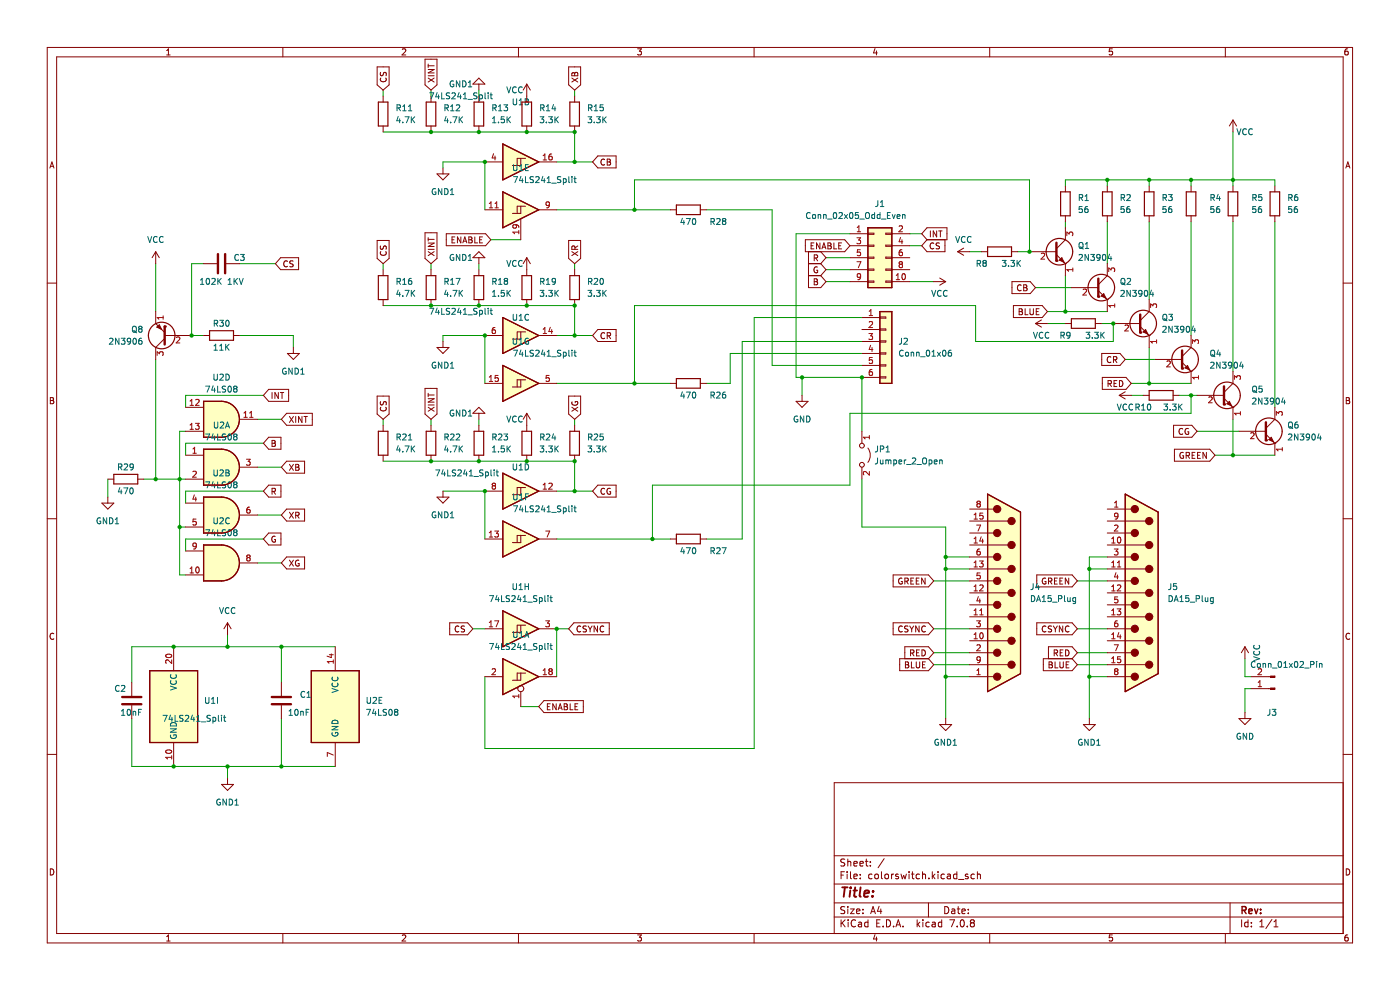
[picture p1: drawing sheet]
<svg xmlns="http://www.w3.org/2000/svg" width="297mm" height="210mm" viewBox="0 0 297 210" stroke-linecap="round" stroke-linejoin="round" font-family="sans-serif">
<g fill="none" stroke="#840000" stroke-width=".21">
<path d="M10 10.1h276.9v189.9h-276.9zM12 12.1h272.9v185.9h-272.9zM35.4 11.7h.7M35.4 10.7l.3-.3v1.3M60 10.1v2M85.3 10.5l.5-.1 .3 .3-.8 1h.8M110 10.1v2M135.3 10.4h.8l-.5 .5 .4 .1v.5l-.2 .2-.5-.2M160 10.1v2M185.6 10.3l-.3 .9h.8M185.9 10.8v.9M209.9 10.1v2"/>
<path d="M236 10.4h-.7v.6l.6-.1 .1 .6-.2 .2-.5-.2M259.9 10.1v2M285.9 10.4h-.4l-.2 .3v.7l.2 .3 .4-.2v-.6h-.4l-.2 .2M10.6 35.6l.4-1.3 .5 1.3M10.7 35.3h.6M285.5 35.6l.4-1.3 .4 1.3M285.6 35.3h.6M10 60h2M284.9 60h2M10.7 84.3h.4l.3 .3-.3 .3 .3 .2v.3l-.2 .2h-.5zM10.7 84.9h.4M285.6 84.3h.4l.2 .3-.2 .3 .2 .2 .1 .3-.2 .2h-.5z"/>
<path d="M285.6 84.9h.4M10 110h2M284.9 110h2M11.4 134.4a.58 .58 0 0 0-.8 .6 .58 .58 0 0 0 .8 .5M286.3 134.4a.58 .58 0 0 0-.8 .6 .58 .58 0 0 0 .8 .5M10 160h2M284.9 166h-107.9v32M284.9 160h2M10.7 184.3a.66 .66 0 0 1 .7 .6 .66 .66 0 0 1-.7 .7zM35.4 198.7l.3-.4v1.3M35.4 199.6h.7M60 198v2"/>
<path d="M85.3 198.4l.5-.1 .3 .4-.8 .9h.8M110 198v2M135.3 198.3h.8l-.5 .5 .4 .1v.6l-.2 .1-.5-.1M160 198v2M177 194.5h107.9M177 191.5h107.9M177 187.5h107.9M177 181.5h107.9M178.4 185.6h.5M178.4 195.1v1.5M178.6 195.7l.7 .9M179.1 184.9h-.7v1.5"/>
<path d="M179.2 192.4l-.6-.1-.2 .1v.5l.7 .2 .1 .4-.3 .3-.6-.1M179.2 182.3l-.6-.1-.2 .1v.5l.7 .2 .1 .4-.3 .3-.6-.1M179.3 195.1l-.9 .8M179.7 184.9v.1M179.7 185.4v1M179.8 182.8l.3-.1 .3 .1 .1 .9M179.8 182.2v1.5M179.8 192.3v.1M179.8 192.8v1M179.9 195.1v.1M179.9 195.6v1M180.4 192.8h.8l-.8 1h.8"/>
<path d="M180.4 184.9v1.3l.2 .2M181.1 183.2l.7-.2v-.2l-.5-.1-.2 .2 .1 .7h.6M181.1 185.9l.7-.2v-.2l-.5-.1-.2 .2 .1 .7h.6M181.5 195.2a.71 .71 0 0 0-1 .5 .71 .71 0 0 0 .7 .9l.3-.2M181.7 193.3l.7-.2-.1-.2-.4-.1-.2 .2 .1 .7h.5M182.1 195.7h.6l.1 .9M182.4 183.2l.7-.2-.1-.2-.4-.1-.2 .2 .1 .7h.5M182.5 186.2v.2M182.5 185.5v.1M182.8 195.9l-.5 .1-.3 .2 .3 .4 .5-.1M183 193.6v.2M183 192.9v.1"/>
<path d="M183.5 182.7h.6M183.8 182.2v1.3l.3 .2M184.1 195.7l-.4-.1-.3 .3 .1 .6h.6M184.1 195.1v1.5M184.6 183.5v.2M184.6 182.8v.1M184.7 193.8l.5-1.5 .5 1.5M184.8 193.4h.7M185 185.5l-.5-.1-.2 .3 .1 .6h.6M185.6 198.2l-.3 1h.8M185.6 185.5l.2-.1 .5 .1v.6l-.1 .2-.4 .1-.2-.2zM185.9 198.7v.9"/>
<path d="M186 195.8h.5M186.5 192.2l-.4 1.1h.9M186.7 195.1h-.7v1.5h.7M186.8 192.8v1M187 184.9v1.3l.2 .2M187.3 196.4v.2M187.5 182.1l-1.2 1.9M187.8 185.5l.2-.1 .4 .1 .1 .6-.2 .2-.3 .1-.2-.2zM188 195.1a.76 .76 0 0 1 .9 .7 .76 .76 0 0 1-.9 .8zM189.1 185.4v1M189.5 196.4v.2M189.5 185.4l-.4 .3"/>
<path d="M190 196.6l.5-1.5 .5 1.5M190.2 196.2h.7M190.5 185.5l-.3-.1-.2 .2v.2l.5 .2v.3h-.5M191.1 185.4l.3 1 .3-.7 .3 .7 .3-1M191.5 196.4v.2M192.8 184.9v.1M192.8 185.4v1M193.3 185.4h.6M193.5 184.9v1.3l.4 .2M194.5 195.1v1.5M194.7 196l.4 .6M195 185.5l-.4-.1-.3 .3 .2 .6h.5"/>
<path d="M195.1 195.6l-.6 .6M195.7 185.5l.2-.1 .4 .1v.9M195.7 184.9v1.5M195.8 195.1v.1M195.8 195.6v1M196.9 191.5v3M197 186.2v.2M197.1 195.7l-.4-.1-.3 .3 .1 .6h.6M197.8 184.9v1.5M197.8 195.7h.5l.1 .9M197.9 185.8l.4 .6M198.3 185.4l-.5 .6"/>
<path d="M198.4 195.9l-.5 .1-.2 .2 .2 .4 .5-.1M199 184.9v.1M199 185.4v1M199.8 195.7l-.5-.1-.3 .3 .2 .6h.6M199.8 195.1v1.5M200.3 185.5l-.4-.1-.3 .3 .2 .6h.5M200.4 192.3a.76 .76 0 0 1 .9 .7 .76 .76 0 0 1-.9 .8zM201 185.5h.5l.1 .9M201.5 195.1h1l-.7 1.5M201.6 185.7l-.5 .1-.2 .2 .2 .4 .5-.1M201.9 192.9h.6v.9M202.5 193.1l-.5 .1-.2 .2 .2 .4 .5-.1"/>
<path d="M203 185.5l-.5-.1-.2 .3 .1 .6h.6M203 184.9v1.5M203 192.8h.6M203 196.4v.2M203.3 192.3v1.3l.3 .2M203.3 186.5h1.2M203.8 195.2l.2-.1a.8 .8 0 0 1 .6 .7 .8 .8 0 0 1-.6 .8l-.3-.6zM204 193.3l.8-.2-.1-.2-.4-.1-.3 .2 .1 .7h.6M205.2 196.4v.2M205.3 185.5l-.3-.1-.2 .2v.2l.5 .2v.3h-.5M205.4 193.6v.2M205.4 192.9v.1"/>
<path d="M206.1 195.7l-.3 .3v.3l.3 .3 .4-.1 .2-.2-.1-.4-.2-.2M206.1 195.7l-.3-.3 .3-.3 .4 .1 .2 .2-.3 .3M206.1 195.7h.3M206.7 185.5l-.4-.1-.3 .3 .1 .6h.6M207.3 185.5l.2-.1 .4 .1 .1 .9M207.3 184.9v1.5M209.9 198v2M236 198.3h-.7v.6l.6-.1 .1 .7-.2 .1-.5-.1M259.9 198v2M260.9 191.5v6.5M263.4 195.1v1.5M264.7 195.7l-.4-.1-.3 .3 .2 .6h.5"/>
<path d="M264.7 195.1v1.5M265.4 196.4v.2M265.4 195.7v.1M267.2 196.6h.9M267.2 195.5l.5-.4v1.5M269.8 195l-1.3 1.9M270.2 196.6h.9M270.2 195.5l.5-.4v1.5M285.6 184.3a.66 .66 0 0 1 .7 .6 .66 .66 0 0 1-.7 .7zM285.9 198.3l-.4 .1-.2 .2v.7l.2 .3 .4-.1v-.7h-.4l-.2 .2"/>
</g>
<path d="M263.5 193.1l.7-.1 .1-.2v-.4l-.8-.1v1.5M263.8 193.1l.5 .7M264.9 193.3l.7-.2-.1-.3h-.4l-.2 .2 .1 .7h.5M266.1 192.8l.4 1 .3-1M267.4 193.6v.2M267.4 192.8v.2" fill="none" stroke="#840000" stroke-width=".3"/>
<path d="M178.6 188.2h1.2M179.2 188.2l-.2 2M180.4 188.9l-.2 1.3M180.5 188.2l-.1 .2M181 188.9h.8M181.4 188.2l-.2 1.7 .1 .2 .3 .1M182.5 188.2l-.2 1.7 .3 .3M183.3 189.5l1-.2v-.3h-.8l-.2 .9 .2 .3 .6-.1M185.1 190v.2M185.2 189v.2" fill="none" stroke="#840000" stroke-width=".4"/>
<path d="M31.8 142.3h10.1v15.2h-10.1z" fill-rule="evenodd" fill="#ffffc2"/>
<path d="M31.8 142.3h10.1v15.2h-10.1z" fill="none" stroke="#840000" stroke-width=".25"/>
<path d="M66 142.3h10.2v15.2h-10.2z" fill-rule="evenodd" fill="#ffffc2"/>
<path d="M66 142.3h10.2v15.2h-10.2z" fill="none" stroke="#840000" stroke-width=".25"/>
<path d="M47 115.6a3.8 3.8 0 0 1 3.8 3.8 3.8 3.8 0 0 1-3.8 3.8z" fill-rule="evenodd" fill="#ffffc2"/>
<path d="M47 115.6a3.8 3.8 0 0 1 3.8 3.8 3.8 3.8 0 0 1-3.8 3.8" fill="none" stroke="#840000" stroke-width=".25"/>
<path d="M43.2 115.6h3.8v7.6h-3.8z" fill-rule="evenodd" fill="#ffffc2"/>
<path d="M47 115.6h-3.8v7.6h3.8" fill="none" stroke="#840000" stroke-width=".25"/>
<path d="M106.7 67.4l7.6 3.8-7.6 3.8z" fill="#ffffc2"/>
<path d="M106.7 67.4l7.6 3.8-7.6 3.8z" fill="none" stroke="#840000" stroke-width=".25"/>
<path d="M106.7 77.5l7.6 3.8-7.6 3.8z" fill="#ffffc2"/>
<path d="M106.7 77.5l7.6 3.8-7.6 3.8z" fill="none" stroke="#840000" stroke-width=".25"/>
<path d="M106.7 100.4l7.6 3.8-7.6 3.8z" fill="#ffffc2"/>
<path d="M106.7 100.4l7.6 3.8-7.6 3.8z" fill="none" stroke="#840000" stroke-width=".25"/>
<path d="M106.7 110.5l7.6 3.8-7.6 3.8z" fill="#ffffc2"/>
<path d="M106.7 110.5l7.6 3.8-7.6 3.8z" fill="none" stroke="#840000" stroke-width=".25"/>
<path d="M106.7 129.6l7.6 3.8-7.6 3.8z" fill="#ffffc2"/>
<path d="M106.7 129.6l7.6 3.8-7.6 3.8z" fill="none" stroke="#840000" stroke-width=".25"/>
<path d="M106.7 139.7l7.6 3.8-7.6 3.8z" fill="#ffffc2"/>
<path d="M106.7 139.7l7.6 3.8-7.6 3.8z" fill="none" stroke="#840000" stroke-width=".25"/>
<path d="M47 105.4a3.8 3.8 0 0 1 3.8 3.8 3.8 3.8 0 0 1-3.8 3.9z" fill-rule="evenodd" fill="#ffffc2"/>
<path d="M47 105.4a3.8 3.8 0 0 1 3.8 3.8 3.8 3.8 0 0 1-3.8 3.9" fill="none" stroke="#840000" stroke-width=".25"/>
<path d="M43.2 105.4h3.8v7.7h-3.8z" fill-rule="evenodd" fill="#ffffc2"/>
<path d="M47 105.4h-3.8v7.7h3.8" fill="none" stroke="#840000" stroke-width=".25"/>
<path d="M47 85.1a3.8 3.8 0 0 1 3.8 3.8 3.8 3.8 0 0 1-3.8 3.8z" fill-rule="evenodd" fill="#ffffc2"/>
<path d="M47 85.1a3.8 3.8 0 0 1 3.8 3.8 3.8 3.8 0 0 1-3.8 3.8" fill="none" stroke="#840000" stroke-width=".25"/>
<path d="M43.2 85.1h3.8v7.6h-3.8z" fill-rule="evenodd" fill="#ffffc2"/>
<path d="M47 85.1h-3.8v7.6h3.8" fill="none" stroke="#840000" stroke-width=".25"/>
<path d="M47 95.3a3.8 3.8 0 0 1 3.8 3.8 3.8 3.8 0 0 1-3.8 3.8z" fill-rule="evenodd" fill="#ffffc2"/>
<path d="M47 95.3a3.8 3.8 0 0 1 3.8 3.8 3.8 3.8 0 0 1-3.8 3.8" fill="none" stroke="#840000" stroke-width=".25"/>
<path d="M43.2 95.3h3.8v7.6h-3.8z" fill-rule="evenodd" fill="#ffffc2"/>
<path d="M47 95.3h-3.8v7.6h3.8" fill="none" stroke="#840000" stroke-width=".25"/>
<path d="M106.7 30.5l7.6 3.8-7.6 3.9z" fill="#ffffc2"/>
<path d="M106.7 30.5l7.6 3.8-7.6 3.9z" fill="none" stroke="#840000" stroke-width=".25"/>
<path d="M106.7 40.7l7.6 3.8-7.6 3.8z" fill="#ffffc2"/>
<path d="M106.7 40.7l7.6 3.8-7.6 3.8z" fill="none" stroke="#840000" stroke-width=".25"/>
<path d="M186.6 66.1h2.6v15.2h-2.6z" fill-rule="evenodd" fill="#ffffc2"/>
<path d="M186.6 66.1h2.6v15.2h-2.6z" fill="none" stroke="#840000" stroke-width=".25"/>
<path d="M184.1 48.3h5.1v12.7h-5.1z" fill-rule="evenodd" fill="#ffffc2"/>
<path d="M184.1 48.3h5.1v12.7h-5.1z" fill="none" stroke="#840000" stroke-width=".25"/>
<path d="M209.5 104.8l7 3.8v34.3l-7 3.8z" fill-rule="evenodd" fill="#ffffc2"/>
<path d="M209.5 104.8l7 3.8v34.3l-7 3.8z" fill="none" stroke="#840000" stroke-width=".25"/>
<path d="M238.7 104.8l7 3.8v34.3l-7 3.8z" fill-rule="evenodd" fill="#ffffc2"/>
<g fill="none" stroke="#840000" stroke-width=".25">
<path d="M80.3 58.5h2v5h-2zM90.4 58.5h2v5h-2zM100.6 58.5h2v5h-2zM110.7 58.5h2.1v5h-2.1zM120.9 58.5h2v5h-2zM106.7 67.4l7.6 3.8-7.6 3.8zM106.7 77.5l7.6 3.8-7.6 3.8zM43.2 85.1h3.8a3.8 3.8 0 0 1 3.8 3.8 3.8 3.8 0 0 1-3.8 3.8h-3.8zM43.2 95.3h3.8a3.8 3.8 0 0 1 3.8 3.8 3.8 3.8 0 0 1-3.8 3.8h-3.8zM80.3 91.5h2v5h-2zM90.4 91.5h2v5h-2zM100.6 91.5h2v5h-2z"/>
<path d="M110.7 91.5h2.1v5h-2.1zM120.9 91.5h2v5h-2zM24.1 100.6h5.1v2h-5.1zM43.2 115.6h3.8a3.8 3.8 0 0 1 3.8 3.8 3.8 3.8 0 0 1-3.8 3.8h-3.8zM43.2 105.4h3.8a3.8 3.8 0 0 1 3.8 3.8 3.8 3.8 0 0 1-3.8 3.9h-3.8zM106.7 100.4l7.6 3.8-7.6 3.8zM106.7 110.5l7.6 3.8-7.6 3.8zM238.7 104.8l7 3.8v34.3l-7 3.8zM106.7 129.6l7.6 3.8-7.6 3.8zM106.7 139.7l7.6 3.8-7.6 3.8zM31.8 142.3h10.1v15.2h-10.1zM66 142.3h10.2v15.2h-10.2z"/>
</g>
<g fill="none" stroke="#009600" stroke-width=".21">
<path d="M81.3 19.1v1.3M91.4 19.1v1.3M101.6 19.1v1.3M121.9 19.1v1.3M81.3 28h40.6v6.3M94 35.6v-1.3h8.9v10.2M118.1 34.3h7.6M226 39.4v-1.2h44.4v1.2M234.9 38.2v1.2M243.8 38.2v1.2M252.7 38.2v1.2M261.5 28v11.4"/>
<path d="M33 55.9v10.2M43.2 55.9h-2.6v15.3h2.6M50.8 55.9h7.6M81.3 55.9v1.3M91.4 55.9v1.3M101.6 55.9v1.3M104.1 50.8h6.4M118.1 44.5h24.1M121.9 55.9v1.3M134.6 44.5v-6.3h83.8v15.2h-2.6M149.8 44.5h14v33h19M175.2 59.7h5.1"/>
<path d="M175.2 54.7h5.1M175.2 57.2h5.1M180.3 49.6h-11.4v30.4h13.9v11.5M193 49.6h2.5M193 52.1h2.5M193 59.7h5.1M205.7 53.4h2.5M226 47v1.3M226 58.5v7.6M234.9 47v8.9M243.8 47v16.5M252.7 47v24.2"/>
<path d="M261.5 47v31.8M270.4 47v39.4M33 76.2v25.4M50.8 71.2h11.4v2.5M81.3 64.8h40.6v6.4M94 72.4v-1.2h8.9v10.1M118.1 71.2h7.6M182.8 67.4h-22.8v91.4h-57.1v-15.3M182.8 72.4h-25.4v41.9h-7.6M182.8 75h-27.9v6.3h-5.1M219.6 61h7.7M222.2 66.1h12.7"/>
<path d="M222.2 68.6h3.8M233.6 68.6h2.5v3.8h-29.2v-7.6h-72.3v16.5M238.7 76.2h6.3M243.8 73.7v7.6M39.4 91.5h-1.3v30.4h1.3M54.6 99.1h5.1M54.6 88.9h5.1M55.9 83.9h-16.5v2.5M55.9 94h-16.5v2.5M81.3 97.8h40.6v6.4M81.3 88.9v1.3M91.4 88.9v1.3"/>
<path d="M101.6 88.9v1.3M118.1 81.3h24.1M121.9 88.9v1.3M170.1 80v3.9M240 81.3h12.7M240 83.9h2.5M250.1 83.9h3.8M252.7 83.9v3.8h-72.4v15.2h-41.9v11.4M253.9 91.5h8.9M257.7 96.5h12.7M261.5 88.9v7.6M22.9 101.6v3.8"/>
<path d="M30.5 101.6h8.9M38.1 111.8h1.3M54.6 119.4h5.1M54.6 109.2h5.1M55.9 104.2h-16.5v2.5M55.9 114.3h-16.5v2.6M94 104.2h8.9v10.1M118.1 114.3h24.1M118.1 104.2h7.6M182.8 101.6v10.2h17.8v40.6M200.6 118.1h5.1M234.9 118.1h-3.8v34.3"/>
<path d="M48.3 134.6v2.6M59.7 137.2v7.6M71.1 137.2h-43.1v7.6M100.3 133.4h2.6M120.6 133.4h-2.5v10.1M198.1 133.4h7.6M198.1 123.2h7.6M198.1 138.4h7.6M200.6 120.7h5.1M228.5 133.4h6.4M228.5 123.2h6.4M228.5 138.4h6.4"/>
<path d="M231.1 120.7h3.8M264.1 139.7v3.8h1.2M28 152.4v10.2h43.1M59.7 152.4v10.2M110.5 149.9h3.8M198.1 141h7.6M200.6 143.5h5.1M228.5 141h6.4M231.1 143.5h3.8M265.3 146.1h-1.2v5M48.3 162.6v2.5"/>
</g>
<g fill="none" stroke="#840000" stroke-width=".21">
<path d="M80 14.2h2.5v3.8l-1.2 1.1-1.3-1.1zM80.7 15.3l.1 .7h.4l.2-.5 .3-.2 .2 .3v.5M80.8 16.6a.56 .56 0 0 0 .5 .7 .56 .56 0 0 0 .5-.7M90.2 12.6h2.5v5.4l-1.3 1.1-1.2-1.1zM90.8 13.6v.7M90.8 16.1h1.3M90.8 16.6l1.3 .8M90.8 14.7h1.3l-1.3 .8h1.3M90.8 14h1.3M92.1 16.6l-1.3 .8M120.6 14.2h2.6v3.8l-1.3 1.1-1.3-1.1zM121.3 16.6l1.3 .8"/>
<path d="M121.4 15.5l.3-.1 .2 .2 .1-.2 .3-.1 .3 .3v.5h-1.3zM121.9 15.6v.5M122.6 16.6l-1.3 .8M126.8 33.1h3.9v2.5h-3.9l-1.1-1.3zM128.3 33.9a.56 .56 0 0 0-.8 .5 .56 .56 0 0 0 .8 .5M128.8 33.7h.4l.3 .3-.3 .3 .3 .2v.3l-.2 .2h-.5zM128.8 34.3h.4M59.5 54.7h3.8v2.5h-3.8l-1.1-1.3zM61 55.4a.56 .56 0 0 0-.8 .6 .56 .56 0 0 0 .8 .5M62.2 55.4h-.7v.4l.6 .3 .1 .3-.3 .2-.4-.1M80 51h2.5v3.8l-1.2 1.1-1.3-1.1zM80.7 52.2l.1 .6h.4l.2-.5 .3-.1 .2 .2v.5"/>
<path d="M80.8 53.4a.56 .56 0 0 0 .5 .8 .56 .56 0 0 0 .5-.8M81.3 57.2v1.3M90.2 49.4h2.5v5.4l-1.3 1.1-1.2-1.1zM90.8 52.9h1.3M90.8 50.4v.7M90.8 53.4l1.3 .8M90.8 51.6h1.3l-1.3 .7h1.3M90.8 50.8h1.3M91.4 57.2v1.3M92.1 53.4l-1.3 .8M94.7 49.6h8.3l1.1 1.2-1.1 1.3h-8.3zM95.9 50.9h.4"/>
<path d="M96.5 50.2h-.6v1.3h.6M97.8 50.2v1.3l-.8-1.3v1.3M98.2 51.5l.4-1.3 .4 1.3M98.3 51.2h.6M99.4 50.9h.5M99.4 50.2h.5l.2 .3-.2 .4 .2 .1 .1 .3-.3 .2h-.5zM100.7 50.2v1.3h.6M101.6 53.4l1.3 1.3h-2.6zM101.6 54.7v1.2M101.6 57.2v1.3M101.7 50.9h.5M102.3 50.2h-.6v1.3h.6"/>
<path d="M111.7 54.7l-.7 1.2M111.7 54.7v3.8M111.7 54.7l.8 1.2M120.6 51h2.6v3.8l-1.3 1.1-1.3-1.1zM121.3 53.4l1.3 .8M121.9 57.2v1.3M122 52.9l-.1-.6-.5-.1-.1 .7h1.3M122.6 53.4l-1.3 .8M122.6 52.2l-.6 .4M170.8 50.8h8.4l1.1 1.3-1.1 1.3h-8.4zM171.5 53.4v7.6h2.6l1.1-1.3-1.1-1.2M171.5 55.9h2.6"/>
<path d="M171.5 58.5h2.6M172.1 52.1h.4M172.7 51.5h-.6v1.3h.6M172.7 59.1h.4l.3 .3-.3 .3 .3 .2v.3l-.2 .2h-.5zM172.7 54.7h.6l.1-.5-.7-.1v1.2M172.7 59.7h.4M173 54.7l.4 .6M173.4 56.7a.58 .58 0 0 0-.8 .5 .58 .58 0 0 0 .8 .5v-.4h-.2M173.9 51.5v1.3l-.7-1.3v1.3M174.1 53.4l1.1 1.3-1.1 1.2M174.1 55.9l1.1 1.3-1.1 1.3M174.3 52.8l.5-1.3 .4 1.3"/>
<path d="M174.5 52.4h.6M175.6 51.5h.4l.3 .3-.3 .3 .3 .1v.3l-.2 .3h-.5zM175.6 52.1h.4M176.9 51.5v1.3h.6M177.9 52.1h.4M178.5 51.5h-.6v1.3h.6M196.6 48.3h4.3v2.5h-4.3l-1.1-1.2zM196.6 50.8l-1.1 1.3 1.1 1.3h3.8v-2.6M197.4 49v1.2M198.1 51.6a.56 .56 0 0 0-.8 .6 .56 .56 0 0 0 .8 .5M198.7 49v1.2l-.7-1.2v1.2M199.1 49h.7"/>
<path d="M199.3 51.6h-.7v.4l.6 .2 .1 .3-.3 .3-.4-.1M199.5 49v1.2M214.7 59.7h3.8l1.1 1.3-1.1 1.3h-3.8zM33 68.6h.1M33 68.6l1.9 1.9M34.9 71.8l-1.9 1.9M81.3 63.5v1.3M91.4 63.5v1.3M92.7 73.7h2.5l-1.2 1.3zM94 72.4v1.3M101.6 63.5v1.3M102.9 71.2h3.8"/>
<path d="M110.5 70.4v1.5h-1.8M111.5 70.4h-1.8v1.5M111.7 63.5v1.3M114.3 71.2h3.8M121.9 63.5v1.3M126.8 69.9h3.9v2.5h-3.9l-1.1-1.2zM128.3 70.7a.56 .56 0 0 0-.8 .5 .56 .56 0 0 0 .8 .5M128.8 71.2h.6l.1-.5-.7-.1v1.2M129.1 71.2l.4 .6M215 64.8h6.1l1.1 1.3-1.1 1.3h-6.1zM216.2 65.5h.4l.2 .2-.2 .4 .2 .1 .1 .3-.2 .3h-.5zM216.2 66.1h.4"/>
<path d="M216.6 60.5a.56 .56 0 0 0-.8 .5 .56 .56 0 0 0 .8 .6M217.1 60.4h.5l.2 .2-.2 .4 .2 .1 .1 .3-.3 .3h-.5zM217.1 61h.5M217.4 65.5v1.3h.7M218.5 65.5v1l.2 .3 .4-.1 .1-.2v-1M219.8 66.1h.4M220.4 65.5h-.6v1.3h.6M233.7 75h3.9l1.1 1.2-1.1 1.3h-3.9zM235.6 75.8a.56 .56 0 0 0-.7 .5 .56 .56 0 0 0 .7 .5M236.2 76.3l.6-.1 .1-.4-.7-.2v1.3M236.5 76.3l.4 .6M39.4 96.5h3.8"/>
<path d="M39.4 86.4h3.8M39.4 91.5h3.8M50.8 99.1h3.8M50.8 88.9h3.8M57 92.7h2.6v2.6h-2.6l-1.1-1.3zM57 82.6h4.2v2.5h-4.2l-1.1-1.2zM57.7 93.4h.4l.3 .3-.3 .3 .3 .1v.3l-.2 .3h-.5zM57.7 83.3v1.2M57.7 94h.4M59 83.3v1.2l-.7-1.2v1.2M59.5 83.3h.7M59.8 83.3v1.2"/>
<path d="M60.8 97.8h3.8v2.6h-3.8l-1.1-1.3zM60.8 87.7h5.4v2.5h-5.4l-1.1-1.3zM61.4 98.5l.8 1.3M61.4 88.3l.8 1.3M62.2 98.5l-.8 1.3M62.2 88.3l-.8 1.3M62.7 98.5h.5l.2 .2-.2 .4 .2 .1 .1 .3-.3 .3h-.5zM62.7 88.3v1.3M62.7 99.1h.5M64.1 88.3v1.3l-.8-1.3v1.3M64.5 88.3h.7M64.8 88.3v1.3"/>
<path d="M80 84h2.5v3.8l-1.2 1.1-1.3-1.1zM80.7 85.2l.1 .6h.4l.2-.5 .3-.1 .2 .2v.5M80.8 86.4a.56 .56 0 0 0 .5 .8 .56 .56 0 0 0 .5-.8M81.3 90.2v1.3M81.3 96.5v1.3M90.2 82.4h2.5v5.4l-1.3 1.1-1.2-1.1zM90.8 85.9h1.3M90.8 86.4l1.3 .8M90.8 84.6h1.3l-1.3 .7h1.3M90.8 83.4v.7M90.8 83.8h1.3M91.4 90.2v1.3"/>
<path d="M91.4 96.5v1.3M92.1 86.4l-1.3 .8M100.3 87.7l1.3-1.3 1.3 1.3zM101.6 87.7v1.2M101.6 90.2v1.3M101.6 96.5v1.3M102.9 81.3h3.8M110.5 80.6v1.5h-1.8M111.5 80.6h-1.8v1.5M111.7 87.7v3.8M111.7 96.5v1.3M111.7 87.7l-.7 1.2"/>
<path d="M111.7 87.7l.8 1.2M114.3 81.3h3.8M120.6 84h2.6v3.8l-1.3 1.1-1.3-1.1zM121.3 86.4l1.3 .8M121.4 85.2a.58 .58 0 0 0 .5 .8 .58 .58 0 0 0 .5-.8h-.4v.2M121.9 90.2v1.3M121.9 96.5v1.3M122.6 86.4l-1.3 .8M233.8 80h5l1.2 1.3-1.2 1.3h-5zM235 81.4l.6-.1 .1-.5-.7-.1v1.3M235.3 81.4l.5 .6M236.3 81.3h.4"/>
<path d="M236.9 80.7h-.6v1.3h.6M237.5 80.7a.64 .64 0 0 1 .7 .7 .64 .64 0 0 1-.7 .6zM248.9 90.2h3.9l1.1 1.3-1.1 1.2h-3.9zM249.1 95.3h7.5l1.1 1.2-1.1 1.3h-7.5zM250.9 91a.56 .56 0 0 0-.8 .5 .56 .56 0 0 0 .8 .5M251 96a.58 .58 0 0 0-.7 .6 .58 .58 0 0 0 .8 .5v-.4h-.3M251.6 96.6h.6l.1-.5-.7-.2v1.3M251.9 96.6l.4 .6M252.1 90.9a.58 .58 0 0 0-.7 .6 .58 .58 0 0 0 .7 .5v-.4h-.2M252.9 96.6h.4M253.5 95.9h-.6v1.3h.6M254 96.6h.4"/>
<path d="M254.6 95.9h-.6v1.3h.6M255.9 95.9v1.3l-.7-1.3v1.3M21.6 106.7h2.5l-1.2 1.3zM22.9 105.4v1.3M22.9 101.6h1.2M29.2 101.6h1.3M39.4 116.9h3.8M39.4 106.7h3.8M39.4 101.6h3.8M39.4 111.8h3.8M50.8 119.4h3.8M50.8 109.2h3.8"/>
<path d="M57 113.1h2.6v2.5h-2.6l-1.1-1.3zM57 102.9h2.6v2.5h-2.6l-1.1-1.2zM57.7 104.2h.6l.1-.5-.7-.1v1.2M58 104.2l.4 .6M58.4 113.8a.58 .58 0 0 0-.8 .6 .58 .58 0 0 0 .8 .5v-.5h-.2M60.8 118.1h3.8v2.6h-3.8l-1.1-1.3zM60.8 108h3.8v2.5h-3.8l-1.1-1.3zM61.4 118.8l.8 1.3M61.4 108.6l.8 1.3M62.2 118.8l-.8 1.3M62.2 108.6l-.8 1.3M62.7 109.3l.6-.1 .1-.4-.7-.2v1.3"/>
<path d="M63 109.3l.5 .6M63.4 118.9a.58 .58 0 0 0-.7 .5 .58 .58 0 0 0 .8 .5v-.4h-.3M92.7 105.4h2.5l-1.2 1.3zM94 104.2v1.2M102.9 104.2h3.8M102.9 114.3h3.8M110.5 103.4v1.5h-1.8M110.5 113.6v1.5h-1.8M111.5 103.4h-1.8v1.5M111.5 113.6h-1.8v1.5M114.3 104.2h3.8M114.3 114.3h3.8"/>
<path d="M126.8 102.9h3.9v2.5h-3.9l-1.1-1.2zM128.3 103.7a.56 .56 0 0 0-.8 .5 .56 .56 0 0 0 .8 .5M129.5 103.6a.58 .58 0 0 0-.8 .6 .58 .58 0 0 0 .8 .5v-.4h-.2M36.8 137.2v5.1M39.4 121.9h3.8M48.3 132.1v2.5M48.3 132.1l-.8 1.3M48.3 132.1l.7 1.3M71.1 137.2v5.1M95.4 132.1h3.8l1.1 1.3-1.1 1.2h-3.8zM97.3 132.9a.56 .56 0 0 0-.8 .5 .56 .56 0 0 0 .8 .5M98.5 132.8l-.6 .1v.3l.5 .3 .1 .3-.2 .2h-.5"/>
<path d="M102.9 133.4h3.8M110.5 132.6v1.5h-1.8M111.5 132.6h-1.8v1.5M114.3 133.4h3.8M121.7 132.1h7.5v2.5h-7.5l-1.1-1.2zM123.2 132.9a.56 .56 0 0 0-.8 .5 .56 .56 0 0 0 .8 .5M124.4 132.8l-.7 .1v.3l.6 .3 .1 .3-.3 .2h-.4M124.8 132.8l.4 .6M125.2 133.4v.6M125.6 132.8l-.4 .6M126.7 132.8v1.2l-.7-1.2v1.2M128.1 132.9a.56 .56 0 0 0-.8 .5 .56 .56 0 0 0 .8 .5"/>
<path d="M189.5 132.1h7.5l1.1 1.3-1.1 1.2h-7.5zM189.5 121.9h7.5l1.1 1.3-1.1 1.3h-7.5zM190.8 139.7h6.2l1.1 1.3-1.1 1.3h-6.2zM191.3 122.7a.58 .58 0 0 0-.7 .6 .58 .58 0 0 0 .8 .5v-.5h-.2M191.4 132.9a.56 .56 0 0 0-.8 .5 .56 .56 0 0 0 .8 .5M191.9 139.7v-2.5h5.1l1.1 1.2-1.1 1.3M191.9 123.3l.6-.1 .1-.5-.7-.1v1.3M192.2 123.3l.5 .6M192.6 132.8l-.7 .1v.3l.6 .3 .1 .3-.2 .2h-.5M193 132.8l.4 .6M193.1 138.5l.7-.1v-.4l-.7-.2v1.3M193.2 123.2h.4"/>
<path d="M193.4 133.4v.6M193.5 138.5l.4 .6M193.8 132.8l-.4 .6M193.8 122.6h-.6v1.3h.6M194.4 123.2h.4M194.4 138.4h.4M195 132.8v1.2l-.8-1.2v1.2M195 122.6h-.6v1.3h.6M195 137.8h-.6v1.3h.6M195.6 137.8a.64 .64 0 0 1 .7 .7 .64 .64 0 0 1-.7 .6zM196.2 122.6v1.3l-.7-1.3v1.3M196.3 132.9a.56 .56 0 0 0-.8 .5 .56 .56 0 0 0 .8 .5"/>
<path d="M219.9 132.1h7.5l1.1 1.3-1.1 1.2h-7.5zM219.9 121.9h7.5l1.1 1.3-1.1 1.3h-7.5zM221.3 139.7h6.1l1.1 1.3-1.1 1.3h-6.1zM221.8 122.7a.58 .58 0 0 0-.7 .6 .58 .58 0 0 0 .8 .5v-.5h-.3M221.9 132.9a.56 .56 0 0 0-.8 .5 .56 .56 0 0 0 .8 .5M222.4 139.7v-2.5h5l1.1 1.2-1.1 1.3M222.4 123.3l.6-.1 .1-.5-.7-.1v1.3M222.7 123.3l.4 .6M223.1 132.8l-.7 .1v.3l.6 .3 .1 .3-.3 .2h-.5M223.4 132.8l.5 .6M223.6 138.5l.6-.1 .1-.4-.7-.2v1.3M223.7 123.2h.4"/>
<path d="M223.9 133.4v.6M223.9 138.5l.4 .6M224.3 132.8l-.4 .6M224.3 122.6h-.6v1.3h.6M224.8 123.2h.4M224.9 138.4h.4M225.4 132.8v1.2l-.7-1.2v1.2M225.4 122.6h-.6v1.3h.6M225.5 137.8h-.6v1.3h.6M226 137.8a.64 .64 0 0 1 .8 .7 .64 .64 0 0 1-.8 .6zM226.7 122.6v1.3l-.7-1.3v1.3M226.8 132.9a.56 .56 0 0 0-.8 .5 .56 .56 0 0 0 .8 .5"/>
<path d="M28 144.8v2.8M28 149.6v2.8M36.8 157.5v5.1M59.7 144.8v2.8M59.7 149.6v2.8M71.1 157.5v5.1M102.9 143.5h3.8M110.5 142.8v1.5h-1.8M110.5 146.7v3.2M111.5 142.8h-1.8v1.5M114.3 143.5h3.8M115.4 148.6h8.3v2.5h-8.3l-1.1-1.2z"/>
<path d="M116.1 149.9h.4M116.7 149.3h-.6v1.2h.6M118 149.3v1.2l-.7-1.2v1.2M118.4 150.5l.4-1.2 .4 1.2M118.5 150.2h.6M119.7 149.9h.4M119.7 149.3h.4l.2 .2-.2 .4 .2 .1 .1 .3-.2 .2h-.5zM120.9 149.3v1.2h.6M122 149.9h.4M122.6 149.3h-.6v1.2h.6M192.1 140.4h.4l.2 .2-.2 .4 .2 .1 .1 .3-.3 .3h-.4zM192.1 141h.4"/>
<path d="M193.3 140.4v1.3h.6M194.4 140.4v1l.2 .3 .4-.1 .1-.2v-1M195.7 141h.4M196.3 140.4h-.6v1.3h.6M222.5 140.4h.5l.2 .2-.2 .4 .2 .1 .1 .3-.3 .3h-.5zM222.5 141h.5M223.8 140.4v1.3h.6M224.8 140.4v1l.3 .3 .3-.1 .2-.2v-1M226.2 141h.4M226.8 140.4h-.6v1.3h.6M47 166.4h2.5l-1.2 1.2zM48.3 165.1v1.3"/>
<circle cx="110.5" cy="146.1" r=".63"/>
</g>
<g fill="none" stroke="#006464" stroke-width=".21">
<path d="M84.2 59.7l.6-.1 .1-.4-.7-.2v1.3M84.5 59.7l.4 .6M85.4 59.4l.4-.4v1.3M87.2 59l-.3 .1-.2 .2-.1 .8 .3 .2 .4-.1-.1-.6-.3-.1-.3 .3M94.4 59.7l.6-.1v-.4l-.6-.2v1.3M94.7 59.7l.4 .6M95.6 59.4l.3-.4v1.3M96.2 54a.58 .58 0 0 0-.7 .6 .58 .58 0 0 0 .8 .5v-.4h-.3M96.7 59h.9l-.6 1.3M97.5 54v1.2l-.7-1.2v1.2M98.1 54a.64 .64 0 0 1 .8 .6 .64 .64 0 0 1-.8 .6zM99.3 55.2h.8"/>
<path d="M99.3 54.3l.4-.3v1.2M104.5 59.7l.6-.1 .1-.4-.7-.2v1.3M104.8 59.7l.5 .6M105.7 59.4l.4-.4v1.3M107.2 59.6l-.2-.3 .2-.3h.2l.3 .3-.3 .3M107.2 59.6l-.2 .2v.4l.2 .1h.4l.1-.2v-.3l-.3-.2M107.2 59.6h.2M107.5 55.2l.4 1.3 .5-1.3M109.5 55.4a.56 .56 0 0 0-.8 .5 .56 .56 0 0 0 .8 .5M110.8 55.4a.56 .56 0 0 0-.8 .5 .56 .56 0 0 0 .8 .5M114.7 59.7l.6-.1 .1-.4-.7-.2v1.3M115 59.7l.4 .6"/>
<path d="M115.9 59.4l.4-.4v1.3M117.8 59.6l-.2 .2h-.4v-.6l.4-.2 .2 .3v.7l-.2 .3h-.4M124.8 59.7l.6-.1 .1-.4-.7-.2v1.3M125.1 59.7l.5 .6M126.1 59.2l.4-.2 .3 .4-.8 .9h.8M127.4 59.2l.2-.2a.68 .68 0 0 1 .4 .7 .68 .68 0 0 1-.4 .6l-.3-.5zM45.4 79.4v1l.2 .2h.4l.1-.2v-1M46.7 79.5l.4-.1 .3 .3-.8 .9h.8M47.9 79.4a.64 .64 0 0 1 .8 .6 .64 .64 0 0 1-.8 .6zM84.5 61.5l-.3 .9h.7M84.8 62v.9M85.4 62.7v.2"/>
<path d="M85.4 60.3h.8M85.9 61.6h.9l-.6 1.3M87.2 61.6v1.3M87.4 62.1l.6 .8M88 61.6l-.8 .7M91.2 65.4h.8l-.5 1.3M92.4 76.9a.58 .58 0 0 0-.7 .6 .58 .58 0 0 0 .8 .5v-.5h-.3M92.7 65.3l-.3 .9h.8M93 65.8v.9M93.7 65.4v1.3h.6M93.7 76.8v1.3l-.7-1.3v1.3M94.3 76.8a.64 .64 0 0 1 .8 .7 .64 .64 0 0 1-.8 .6z"/>
<path d="M94.6 61.5l-.3 .9h.8M94.9 62v.9M95.4 65.5h-.7v.4l.6 .2 .1 .3-.3 .3-.4-.1M95.5 78.1h.8M95.5 77.2l.4-.4v1.3M95.6 62.7v.2M95.6 60.3h.7M95.9 65.5l.5-.1 .2 .4-.8 .9h.8M96.1 61.6h.8l-.5 1.3M97.4 65.3l-.3 .9h.8M97.4 61.6v1.3M97.6 62.1l.5 .8"/>
<path d="M97.7 65.8v.9M98.1 61.6l-.7 .7M98.3 66.7h.7M98.3 65.8l.3-.4v1.3M99.3 66.8h.9M101.2 65.5h-.7v.4l.6 .2 .1 .3-.3 .3-.4-.1M101.7 65.9l.4-.1 .2 .3-.1 .5h-.5M101.7 65.8v1.3M102.9 65.4v1.1l.2 .2M103.5 65.4v.1M103.5 65.8v.9M104 65.8h.5"/>
<path d="M104.1 65.4v1.1l.4 .2M104.5 62.9h.7M104.5 61.9l.3-.3v1.3M105.7 62.7v.2M105.7 60.3h.8M107 61.6h-.7v.6l.6-.1 .1 .6-.2 .2-.5-.2M107.6 61.6v1.3M107.7 62.1l.6 .8M108.3 61.6l-.7 .7M108.9 66.7v1l.2 .2h.4l.1-.2v-1M108.9 71.7v1.1l.2 .2 .4-.1 .1-.1v-1.1M108.9 74.3h.9l-.6 1.2"/>
<path d="M110.1 67.9h.8M110.1 67l.4-.3v1.2M110.1 72.1l.4-.4v1.3M110.1 73h.8M110.5 74.2l-.3 .9h.8M110.8 74.7v.8M111.5 74.3v1.2h.6M112.1 71.8a.58 .58 0 0 0-.8 .6 .58 .58 0 0 0 .8 .5v-.4h-.2M112.1 66.8a.56 .56 0 0 0-.8 .5 .56 .56 0 0 0 .8 .5M113.2 74.3l-.7 .1v.4l.5 .2 .2 .3-.3 .2h-.5M113.6 74.4l.5-.1 .3 .3-.8 .9h.8M114.6 61.6h.8l-.5 .5 .4 .1v.5l-.2 .2-.5-.2"/>
<path d="M115.2 74.2l-.4 .9h.8M115.5 74.7v.8M115.9 62.7v.2M115.9 60.3h.7M116.1 75.5h.7M116.1 74.6l.3-.3v1.2M116.4 61.6h.8l-.5 .5 .4 .1v.5l-.2 .2-.5-.2M117 75.7h1M117.7 61.6v1.3M117.9 62.1l.5 .8M118.4 61.6l-.7 .7M119 74.3l-.7 .1v.4l.5 .2 .2 .3-.3 .2h-.5"/>
<path d="M119.5 74.8l.4-.1 .2 .2-.1 .6h-.5M119.5 74.7v1.3M120.7 74.3v1.1l.1 .1M121.3 74.3v.1M121.3 74.7v.8M121.7 74.7h.5M121.9 74.3v1.1l.3 .1M124.7 61.6h.8l-.4 .5 .3 .1v.5l-.1 .2-.6-.2M126.1 62.7v.2M126.5 61.6h.8l-.4 .5 .4 .1v.5l-.2 .2-.6-.2M127.9 61.6v1.3M128 62.1l.6 .8"/>
<path d="M128.6 61.6l-.7 .7M25.1 99.1l.6-.1 .1-.5-.7-.1v1.3M25.4 99.1l.5 .6M26.3 98.5l.5-.1 .3 .4-.8 .9h.8M28.3 98.9l-.3 .3-.3-.1-.1-.6 .4-.1 .3 .2-.1 .8-.2 .2-.3 .1M43.6 92.1h.9l-.6 1.2M43.6 81.9h.9l-.6 1.3M45.2 92l-.3 .9h.8M45.2 81.8l-.3 .9h.8M45.4 99.7v1l.2 .2h.4l.1-.2v-1M45.5 89.5v1l.2 .3 .4-.1 .1-.2v-1M45.5 82.3v.9"/>
<path d="M45.5 92.5v.8M46.2 81.9v1.3h.6M46.2 92.1v1.2h.6M46.7 99.8l.4-.1 .3 .3-.8 .9h.8M46.7 89.6l.5-.1 .3 .4-.8 .9h.8M47.8 90.8l.5-1.3 .4 1.3M47.9 82h-.7v.4l.5 .2 .2 .3-.3 .3-.5-.1M47.9 92.1l-.7 .1v.3l.5 .3 .2 .3-.3 .2h-.5M47.9 99.7h.4l.3 .2-.3 .4 .3 .1v.3l-.2 .2h-.5zM48 90.4h.6M48.5 82l.1-.1a.68 .68 0 0 1 .5 .6 .68 .68 0 0 1-.5 .7l-.3-.5zM48.5 92.2l.1-.1a.68 .68 0 0 1 .5 .6 .68 .68 0 0 1-.5 .6l-.3-.5z"/>
<path d="M49.8 82.4l-.2-.2 .2-.3h.2l.3 .2-.3 .3M49.8 82.4l-.2 .3v.3l.2 .2 .4-.1 .1-.2v-.2l-.3-.3M49.8 92.6l-.2-.2 .2-.3h.2l.3 .2-.3 .3M49.8 92.6l-.2 .2v.4l.2 .1h.4l.1-.2v-.3l-.3-.2M49.8 82.4h.2M49.8 92.6h.2M84.2 92.7h.6l.1-.5-.7-.1v1.2M84.5 94.5l-.3 .9h.7M84.5 92.7l.4 .6M84.8 95v.9M85.4 95.7v.2M85.4 92.2l.5-.1 .3 .3-.8 .9h.8"/>
<path d="M85.9 94.6h.9l-.6 1.3M86.6 93.3h.8M86.6 92.4l.4-.3v1.2M87.2 94.6v1.3M87.4 95.1l.6 .8M88 94.6l-.8 .7M92.4 99.7h.9l-.6 1.2M94 99.6l-.3 .9h.8M94.4 92.7h.6v-.5l-.6-.1v1.2M94.6 94.5l-.3 .9h.8M94.7 92.7l.4 .6M94.9 95v.9"/>
<path d="M95 99.7v1.2h.6M95.6 95.7v.2M95.6 92.2l.5-.1 .2 .3-.8 .9h.8M96.1 94.6h.8l-.5 1.3M96.2 87a.58 .58 0 0 0-.7 .6 .58 .58 0 0 0 .8 .5v-.4h-.3M96.7 99.7l-.7 .1v.4l.5 .2 .2 .3-.3 .2h-.5M96.8 92.2l.5-.1 .2 .3-.8 .9h.8M97.1 99.8l.5-.1 .3 .3-.8 .9h.8M97.4 94.6v1.3M97.5 87v1.2l-.7-1.2v1.2M97.6 95.1l.5 .8M98.1 94.6l-.7 .7"/>
<path d="M98.1 87a.64 .64 0 0 1 .8 .6 .64 .64 0 0 1-.8 .6zM98.6 99.6l-.3 .9h.8M99.3 87.3l.4-.3v1.2M99.3 88.2h.8M102.5 99.7l-.7 .1v.4l.5 .2 .2 .3-.3 .2h-.5M104.1 99.7v1.1l.2 .1M104.5 95l.3-.4v1.3M104.5 95.9h.7M104.5 92.7h.6l.1-.5-.7-.1v1.2M104.8 99.7v.1M104.8 92.7l.5 .6M105.4 99.7v1.1l.3 .1"/>
<path d="M105.7 95.7v.2M105.7 92.2l.5-.1 .3 .3-.8 .9h.8M106.9 92.1h.8l-.4 .4 .3 .2v.5l-.2 .1-.5-.1M107 94.6h-.7v.6l.6-.1 .1 .6-.2 .2-.5-.2M107.5 88.2l.4 1.3 .5-1.3M107.6 94.6v1.3M107.7 95.1l.6 .8M108.3 94.6l-.7 .7M108.9 98.4v1l.2 .3 .4-.1 .1-.2v-1M109.5 88.4a.56 .56 0 0 0-.8 .5 .56 .56 0 0 0 .8 .5M110.1 98.8l.4-.4v1.3M110.1 99.7h.8"/>
<path d="M110.8 88.4a.56 .56 0 0 0-.8 .5 .56 .56 0 0 0 .8 .5M111.4 98.4a.64 .64 0 0 1 .7 .6 .64 .64 0 0 1-.7 .7zM114.6 94.6h.8l-.5 .5 .4 .1v.5l-.2 .2-.5-.2M114.7 92.7h.6l.1-.5-.7-.1v1.2M115 92.7l.4 .6M115.9 95.7v.2M115.9 92.2l.5-.1 .2 .3-.8 .9h.8M116.4 94.6h.8l-.5 .5 .4 .1v.5l-.2 .2-.5-.2M117.4 92l-.3 .9h.8M117.7 92.5v.8M117.7 94.6v1.3M117.9 95.1l.5 .8"/>
<path d="M118.4 94.6l-.7 .7M124.7 94.6h.8l-.4 .5 .3 .1v.5l-.1 .2-.6-.2M124.8 92.7h.6l.1-.5-.7-.1v1.2M125.1 92.7l.5 .6M126.1 95.7v.2M126.1 92.2l.4-.1 .3 .3-.8 .9h.8M126.5 94.6h.8l-.4 .5 .4 .1v.5l-.2 .2-.6-.2M127.9 94.6v1.3M127.9 92.1h-.6v.6l.6-.1v.6l-.2 .1-.4-.1M128 95.1l.6 .8M128.6 94.6l-.7 .7M21.3 109.9a.58 .58 0 0 0-.7 .6 .58 .58 0 0 0 .8 .5v-.5h-.3"/>
<path d="M22.6 109.8v1.3l-.7-1.3v1.3M23.2 109.8a.64 .64 0 0 1 .8 .7 .64 .64 0 0 1-.8 .6zM24.4 111.1h.8M24.4 110.2l.4-.4v1.3M25.4 103.4l-.3 .9h.8M25.7 103.9v.8M26.3 103.5h.8l-.5 1.2M27.6 103.6l.2-.1a.68 .68 0 0 1 .5 .6 .68 .68 0 0 1-.5 .6l-.3-.4zM43.6 112.4h.9l-.6 1.2M43.6 102.2h.9l-.6 1.3M45.2 112.3l-.3 .9h.8M45.2 102.1l-.3 1h.8"/>
<path d="M45.4 109.8v1.1l.2 .2 .4-.1 .1-.1v-1.1M45.5 102.6v.9M45.5 112.8v.8M46.2 112.4v1.2h.6M46.2 102.2v1.3h.6M46.7 109.9l.4-.1 .3 .4-.8 .9h.8M47.9 112.4l-.7 .1v.3l.5 .3 .2 .3-.3 .2h-.5M47.9 102.3h-.7v.4l.5 .2 .2 .3-.3 .3-.5-.1M47.9 100.3h.4M48.5 112.5l.1-.1a.68 .68 0 0 1 .5 .6 .68 .68 0 0 1-.5 .6l-.3-.5zM48.5 102.3l.1-.1a.68 .68 0 0 1 .5 .6 .68 .68 0 0 1-.5 .7l-.3-.5zM48.6 109.9a.56 .56 0 0 0-.7 .6 .56 .56 0 0 0 .7 .5"/>
<path d="M49.8 112.9l-.2-.2 .2-.3h.2l.3 .2-.3 .3M49.8 112.9l-.2 .2v.4l.2 .1h.4l.1-.2v-.3l-.3-.2M49.8 102.8l-.2-.3 .2-.3h.2l.3 .2-.3 .4M49.8 102.8l-.2 .2v.4l.2 .1 .4-.1 .1-.2v-.2l-.3-.2M49.8 112.9h.2M49.8 102.8h.2M92.4 108.6a.58 .58 0 0 0-.7 .6 .58 .58 0 0 0 .8 .5v-.4h-.3M93.7 108.6v1.2l-.7-1.2v1.2M94.3 100.1v.8M94.3 108.6a.64 .64 0 0 1 .8 .6 .64 .64 0 0 1-.8 .6zM95.5 109.8h.8M95.5 108.9l.4-.3v1.2"/>
<path d="M99 100.1v.8M99.6 100.9h.7M99.6 100l.3-.3v1.2M100.5 101.1h1M103 100.2l.4-.1 .2 .2-.1 .6h-.5M103 100.1v1.3M104.8 100.1v.8M105.2 100.1h.5M108.9 107.3h.9l-.6 1.3M109 104.7v1.1l.2 .2h.4l.1-.2v-1.1M110.2 105.1l.4-.4v1.3M110.2 106h.8"/>
<path d="M110.5 107.2l-.3 .9h.8M110.8 107.7v.9M111.5 107.3v1.3h.6M111.5 105.3h.4M112.1 104.7h-.6v1.3M113.2 107.3l-.7 .1v.4l.5 .2 .2 .3-.3 .3-.5-.1M113.6 107.4l.5-.1 .3 .3-.8 1h.8M115.2 107.2l-.4 .9h.8M115.5 107.7v.9M116.1 107.6l.3-.3v1.3M116.1 108.6h.7M117 108.7h1"/>
<path d="M119 107.3l-.7 .1v.4l.5 .2 .2 .3-.3 .3-.5-.1M119.5 107.7v1.3M119.5 107.8l.4-.1 .2 .2-.1 .6h-.5M120.7 107.3v1.1l.1 .2M121.3 107.3v.1M121.3 107.7v.9M121.7 107.7h.5M121.9 107.3v1.1l.3 .2M46.6 128.9l.4 1.2 .4-1.2M48.6 129a.56 .56 0 0 0-.8 .5 .56 .56 0 0 0 .8 .5M49.8 129a.56 .56 0 0 0-.8 .5 .56 .56 0 0 0 .8 .5M103.8 126.3h.9l-.5 1.3"/>
<path d="M103.8 136.5h.9l-.5 1.3M105.4 126.3l-.3 .9h.8M105.4 136.4l-.3 .9h.8M105.7 126.7v.9M105.7 136.9v.9M106.4 126.3v1.3h.6M106.4 136.5v1.3h.6M108.1 126.4h-.7v.4l.6 .3 .1 .3-.3 .2-.4-.1M108.1 136.5l-.7 .1v.4l.6 .2 .1 .3-.3 .3-.4-.1M108.6 126.4l.4-.1 .3 .4-.8 .9h.8M108.6 136.6l.4-.1 .3 .3-.8 1h.8M108.8 123.8v1l.3 .3 .3-.1 .2-.2v-1"/>
<path d="M109 133.9v1.1l.2 .2h.4l.1-.2v-1.1M110.1 126.3l-.3 .9h.8M110.1 136.4l-.3 .9h.8M110.1 124.2l.4-.4v1.3M110.1 125.1h.7M110.2 134.3l.4-.4v1.3M110.2 135.2h.8M110.4 126.7v.9M110.4 136.9v.9M111 136.8l.3-.3v1.3M111 126.7l.3-.4v1.3M111 127.6h.7"/>
<path d="M111 137.8h.7M111.3 135.2l.4-1.3 .5 1.3M111.4 123.8v1.3M111.4 124.4h.7M111.4 134.9h.6M111.9 127.7h1M111.9 137.9h1M112.1 123.8v1.3M113.9 126.4h-.7v.4l.6 .3 .1 .3-.3 .2-.4-.1M113.9 136.5l-.7 .1v.4l.6 .2 .1 .3-.3 .3-.4-.1M114.4 126.8l.4-.1 .2 .3-.1 .5h-.5M114.4 137l.4-.1 .2 .2-.1 .6h-.5"/>
<path d="M114.4 126.7v1.3M114.4 136.9v1.3M115.6 126.3v1.1l.2 .2M115.6 136.5v1.1l.2 .2M116.2 126.3v.1M116.2 126.7v.9M116.2 136.5v.1M116.2 136.9v.9M116.7 126.7h.4M116.7 136.9h.4M116.8 126.3v1.1l.3 .2M116.8 136.5v1.1l.3 .2"/>
<path d="M25.3 145.5a.56 .56 0 0 0-.8 .5 .56 .56 0 0 0 .8 .5M25.8 145.5l.4-.1 .3 .3-.8 .9h.8M25.8 151.7h.7M25.8 150.8l.3-.4v1.3M27.1 150.6l.2-.2a.68 .68 0 0 1 .4 .7 .68 .68 0 0 1-.4 .6l-.3-.5zM28.2 150.9v.8M28.2 151l.5-.1 .1 .8M29.4 151.1h.4M30 150.4h-.6v1.3M34.6 151.7h.8l-.5 1.3M36.1 154.6h1.3l-1.3 .7h1.3M36.1 145.5l1.3 .4-1.3 .5"/>
<path d="M36.2 151.7l-.3 .9h.7M36.2 155.9a.58 .58 0 0 0 .6 .7 .58 .58 0 0 0 .5-.8h-.4v.3M36.3 144.4a.56 .56 0 0 0 .5 .8 .56 .56 0 0 0 .5-.8M36.3 143.1a.56 .56 0 0 0 .5 .8 .56 .56 0 0 0 .5-.8M36.3 153.4a.66 .66 0 0 1 .8-.1 .66 .66 0 0 1 .3 .7h-1.3zM36.5 152.1v.9M37.1 151.7v1.3h.6M38.8 151.8h-.6v.4l.5 .2 .1 .3-.2 .3-.5-.1M39.3 151.8l.5-.1 .2 .4-.8 .9h.8M40.8 151.7l-.3 .9h.8M41.1 152.1v.9M41.7 153h.7"/>
<path d="M41.7 152.1l.4-.4v1.3M42.7 153.1h1M43.6 147.9v1l.2 .3 .4-.1 .1-.2v-1M44.6 151.8h-.6v.4l.5 .2 .1 .3-.2 .3-.5-.1M44.9 149.2h.7M44.9 148.3l.3-.4v1.3M45.2 152.2l.3-.1 .3 .3-.1 .5h-.5M45.2 152.1v1.3M46.1 147.9v1.3M46.3 151.7v1.1l.2 .2M47 151.7v.1M47 152.1v.9"/>
<path d="M47.4 152.1h.5M47.6 151.7v1.1l.3 .2M61.3 151.7h.7M61.3 150.8l.4-.4v1.3M62.6 150.6l.2-.2a.68 .68 0 0 1 .5 .7 .68 .68 0 0 1-.5 .6l-.3-.5zM63.8 151l.5-.1v.8M63.8 150.9v.8M64.6 146.8a.56 .56 0 0 0-.8 .5 .56 .56 0 0 0 .8 .5M64.9 151.1h.5M65.1 147l.4-.4v1.3M65.1 147.9h.7M65.5 150.4h-.6v1.3"/>
<path d="M70.4 146l1.3 .4-1.3 .5M70.4 154.1h1.3l-1.3 .7h1.3M70.5 155.4a.58 .58 0 0 0 .6 .7 .58 .58 0 0 0 .5-.8h-.5v.3M70.5 153a.68 .68 0 0 1 .8-.2 .68 .68 0 0 1 .4 .7h-1.3zM70.5 143.6a.56 .56 0 0 0 .6 .8 .56 .56 0 0 0 .5-.8M70.5 144.9a.56 .56 0 0 0 .6 .8 .56 .56 0 0 0 .5-.8M77.8 150.4h.8l-.5 1.3M77.9 147.9v1l.2 .3 .4-.1 .1-.2v-1M79.1 148l.5-.1 .3 .4-.8 .9h.8M79.3 150.4l-.3 .9h.8M79.6 150.9v.8M80.3 150.4v1.3h.6"/>
<path d="M80.4 148.5h.4M81 147.9h-.6v1.3h.6M82 150.5l-.7 .1v.3l.6 .3 .1 .3-.3 .2h-.4M82.6 150.6l.2-.2a.68 .68 0 0 1 .4 .7 .68 .68 0 0 1-.4 .6l-.3-.5zM83.9 151l-.2 .2v.4l.2 .1h.4l.1-.2v-.3l-.2-.2M83.9 151l-.2-.3 .2-.3h.3l.2 .3-.2 .3M83.9 151h.3M46.7 169.5a.58 .58 0 0 0-.7 .6 .58 .58 0 0 0 .8 .5v-.4h-.3M48 169.5v1.3l-.7-1.3v1.3M48.6 169.5a.64 .64 0 0 1 .8 .6 .64 .64 0 0 1-.8 .7zM49.8 170.8h.8M49.8 169.9l.4-.4v1.3"/>
</g>
<path d="M34.9 69.3v3.8M25.9 149.4h4.1M25.9 147.8h4.1M57.7 149.4h4M57.7 147.8h4" fill="none" stroke="#840000" stroke-width=".51"/>
<g fill="none" stroke="#a90000" stroke-width=".21">
<path d="M103.8 80l.3-.4v1.3M105 69.5h-.4l-.1 .3-.1 .7 .2 .2 .5-.1-.1-.6h-.4l-.2 .2M105.7 79.6h-.6l-.1 .6h.6l.1 .6-.2 .1-.5-.1M115.2 70.7h.7M115.2 69.8l.4-.3v1.2M116.5 79.6h-.6l-.1 .6h.6l.1 .6-.2 .1-.5-.1M116.7 69.4l-.3 .9h.8M117 69.9v.8M40.3 85.1l.4-.4v1.3M40.3 90.1l.4-.3v1.3M40.3 86h.7M40.3 91.1h.7"/>
<path d="M40.9 96.1h.7M40.9 95.2l.4-.3v1.2M41.5 89.8h.7l-.4 .5 .4 .1v.5l-.2 .2-.5-.2M41.5 84.8l.5-.1 .2 .4-.7 .9h.7M51.7 88.5h.8M51.7 87.6l.4-.4v1.3M52.3 97.4h.8l-.5 .5 .4 .1v.5l-.2 .2-.5-.2M52.9 88.5h.8M52.9 87.6l.4-.4v1.3M103.8 80.9h.7M40.9 100.1l.5-.2 .2 .4-.7 .9h.7M41.2 105l-.3 .9h.8"/>
<path d="M41.5 105.4v.9M41.6 110.1h-.6l-.1 .6 .6-.1 .1 .6-.2 .2-.5-.2M41.6 115.7l-.2 .3-.4-.1v-.6l.4-.1 .2 .2v.7l-.2 .3h-.4M52.6 118.3l-.3-.3 .3-.3h.2l.3 .3-.3 .3M52.6 118.3l-.3 .2 .1 .4 .2 .1 .3-.1 .2-.2v-.2l-.3-.2M52.6 118.3h.2M52.9 107.6h-.3l-.2 .3-.1 .7 .3 .2 .4-.1-.1-.6-.3-.1-.3 .3M103.8 113l.3-.4v1.3M103.8 113.9h.7M104.6 103l-.2-.2 .2-.3h.3l.2 .2-.2 .3M104.6 103l-.2 .3 .1 .3 .1 .1h.4l.1-.2v-.2l-.2-.3M104.6 103h.3"/>
<path d="M104.9 112.6h.8l-.4 .5 .4 .1v.6l-.2 .1-.6-.1M115.2 102.8l.4-.3v1.2M115.2 103.7h.7M115.8 112.6h.8l-.5 1.3M116.4 102.6l.5-.1 .2 .3-.7 .9h.7M35.3 138.9a.61 .61 0 0 1 .7-.2 .61 .61 0 0 1 .4 .6 .75 .75 0 0 1-1.3-.3zM36.4 140v.7l-.9-.7-.4 .2 .2 .5M40.3 121.5h.7M40.3 120.6l.4-.3v1.2M41.6 120.4l.2-.1a.68 .68 0 0 1 .5 .6 .68 .68 0 0 1-.5 .6l-.3-.5zM69.8 138.9h.9M70.3 138.7v.8l-.9-.3"/>
<path d="M70.7 140v.7M103.8 132l.3-.3v1.2M103.8 132.9h.7M104.9 131.7h.9l-.6 1.2M115.8 131.7h.7l-.4 .5 .4 .1v.5l-.2 .1-.5-.1M35.2 159.2a.75 .75 0 0 1 1.2 .3 .72 .72 0 0 1-1.3-.1zM70.7 140.3h-1.3l.4 .4M104.4 142l.5-.2 .2 .4-.8 .9h.8M110 147.3v.7M110 147.6h-1.2l.3 .4M115.2 142.2l.4-.4v1.3M115.2 143.1h.7"/>
<path d="M116.7 142.4l-.3-.3 .3-.3h.2l.2 .3-.2 .3M116.7 142.4l-.3 .2 .1 .4 .2 .1 .3-.1 .1-.1v-.3l-.2-.2M116.7 142.4h.2M36.4 160.3v.7M36.4 160.6h-1.3l.4 .4M70.7 160.1l-1.3-.5v.8"/>
</g>
<circle cx="34.9" cy="69.3" r=".25" fill="#840000"/>
<path d="M33.8 68.9l.5 1-1-.5z" fill-rule="evenodd" fill="#840000"/>
<g fill="none" stroke="#840000" stroke-width=".21">
<path d="M100.3 17.8l1.3-1.2 1.3 1.2zM101.6 17.8v1.3M111.7 17.8l-.7 1.3M111.7 17.8v3.8M111.7 17.8l.8 1.3M81.3 20.4v1.2M81.3 26.7v1.3M91.4 20.4v1.2M91.4 26.7v1.3M92.7 36.9h2.5l-1.2 1.3zM94 35.6v1.3M101.6 20.4v1.2"/>
<path d="M101.6 26.7v1.3M102.9 34.3h3.8M110.5 33.6v1.5h-1.8M111.5 33.6h-1.8v1.5M111.7 26.7v1.3M114.3 34.3h3.8M121.9 20.4v1.2M121.9 26.7v1.3M261.5 39.4v1.3M270.4 39.4v1.3M33 53.4v2.5M33 53.4l-.7 1.3"/>
<path d="M33 53.4l.8 1.3M43.2 55.9h2.8M48 55.9h2.8M102.9 44.5h3.8M110.5 43.7v1.6h-1.8M110.5 46.4v4.4M111.5 43.7h-1.8v1.6M114.3 44.5h3.8M261.5 45.8v1.2M270.4 45.8v1.2M33 66.1v2.5M33 73.7v2.5"/>
<path d="M33.3 69.4h.1M33.8 68.9l.5 1-1-.5zM34.9 71.2h5.7M43.2 71.2h1.3M49.5 71.2h1.3M61 75h2.5l-1.3 1.2zM62.2 73.7v1.3M142.2 81.3h1.3M148.6 81.3h1.2M168.9 85.1h2.5l-1.3 1.3zM170.1 83.9v1.2M182.8 91.5v2.5"/>
<path d="M182.8 99.1v2.5M184.1 95a2.54 2.54 0 0 1 0 3.1M242.5 83.9h1.3M248.8 83.9h1.3M268.5 92.1l1.9 1.9M270.4 94h.1M270.4 88.9l-1.9 1.9M142.2 114.3h1.3M148.6 114.3h1.2M199.3 153.7h2.6l-1.3 1.2zM200.6 152.4v1.3"/>
<circle cx="182.8" cy="94.5" r=".51"/>
<circle cx="182.8" cy="98.6" r=".51"/>
</g>
<g fill="none" stroke="#840000" stroke-width=".25">
<path d="M80.3 21.6h2v5.1h-2zM90.4 21.6h2v5.1h-2zM100.6 21.6h2v5.1h-2zM106.7 30.5l7.6 3.8-7.6 3.9zM110.7 21.6h2.1v5.1h-2.1zM120.9 21.6h2v5.1h-2zM106.7 40.7l7.6 3.8-7.6 3.8zM260.5 40.7h2.1v5.1h-2.1zM269.4 40.7h2v5.1h-2zM44.5 70.1h5v2.1h-5zM143.5 80.3h5.1v2h-5.1zM243.8 82.8h5v2.1h-5z"/>
<path d="M143.5 113.3h5.1v2h-5.1z"/>
<circle cx="34.3" cy="71.2" r="2.82"/>
</g>
<g fill="none" stroke="#a90000" stroke-width=".21">
<path d="M104.7 32.6l-.3 .9h.8M105 33.1v.8M115.2 33.9h.7M115.2 33l.4-.3v1.2M117 32.7h-.3l-.2 .3-.1 .7 .3 .2 .4-.1-.1-.6-.3-.1-.3 .3M103.8 44.1h.7M103.8 43.2l.3-.4v1.3M105 44.1h.7M105 43.2l.4-.4v1.3M109.3 47.7l.3 .2-.1 .4h-.6l-.1-.4 .2-.2h.7l.3 .2v.4M110 48.9v.7M110 49.2h-1.2l.3 .4"/>
<path d="M116.5 43.4l-.2 .2-.4-.1v-.6l.4-.1 .2 .3v.7l-.2 .2-.4 .1M33.3 75.4v-.8l.5 .4 .1-.3h.6l.1 .1-.1 .6M34.6 67v.7M34.6 67.4h-1.3l.4 .3M37.4 71.6l.5-.1 .3 .3-.8 .9h.8M184.4 92.4v.7M184.4 100v.8l-.9-.8-.4 .2 .2 .5M184.4 92.7h-1.3l.4 .4"/>
</g>
<g fill="none" stroke="#006464" stroke-width=".21">
<path d="M91.2 19.7h.8l-.5 1.3M92.7 19.6l-.3 .9h.8M93.7 19.7v1.3h.6M95.4 19.7l-.7 .1v.4l.6 .2 .1 .3-.3 .3-.4-.1M95.9 19.8l.5-.1 .2 .4-.8 .9h.8M96.2 17.2a.58 .58 0 0 0-.7 .6 .58 .58 0 0 0 .8 .5v-.4h-.3M97.4 19.6l-.3 .9h.8M97.5 17.2v1.2l-.7-1.2v1.2M98.1 17.2a.64 .64 0 0 1 .8 .6 .64 .64 0 0 1-.8 .6zM99.3 18.4h.8M99.3 17.5l.4-.3v1.2M101.2 19.7l-.7 .1v.4l.6 .2 .1 .3-.3 .3-.4-.1"/>
<path d="M102.9 19.7v1.1l.2 .2M103.5 19.7v.1M104.1 19.7v1.1l.4 .2M107.5 18.4l.4 1.3 .5-1.3M109.5 18.5a.56 .56 0 0 0-.8 .6 .56 .56 0 0 0 .8 .5M110.8 18.5a.56 .56 0 0 0-.8 .6 .56 .56 0 0 0 .8 .5M84.2 22.9l.6-.1 .1-.5-.7-.1v1.3M84.5 24.7l-.3 .9h.7M84.5 22.9l.4 .6M84.8 25.2v.8M85.4 25.9v.1M85.4 23.5h.8"/>
<path d="M85.4 22.6l.4-.4v1.3M85.9 24.8h.9l-.6 1.2M86.6 23.5h.8M86.6 22.6l.4-.4v1.3M87.2 24.8v1.2M87.4 25.3l.6 .7M88 24.8l-.8 .7M93 20.1v.9M94.4 22.9l.6-.1v-.5l-.6-.1v1.3M94.6 24.7l-.3 .9h.8M94.7 22.9l.4 .6M94.9 25.2v.8"/>
<path d="M95.6 25.9v.1M95.6 23.5h.7M95.6 22.6l.3-.4v1.3M96.1 24.8h.8l-.5 1.2M96.8 22.3l.5-.1 .2 .4-.8 .9h.8M97.4 24.8v1.2M97.6 25.3l.5 .7M97.7 20.1v.9M98.1 24.8l-.7 .7M98.3 21h.7M98.3 20.1l.3-.4v1.3M99.3 21.1h.9"/>
<path d="M101.7 20.2l.4-.1 .2 .3-.1 .5h-.5M101.7 20.1v1.3M103.5 20.1v.9M104 20.1h.5M104.5 26h.7M104.5 25.1l.3-.3v1.2M104.5 22.9l.6-.1 .1-.5-.7-.1v1.3M104.8 22.9l.5 .6M105.7 25.9v.1M105.7 23.5h.8M105.7 22.6l.4-.4v1.3M106.9 22.2h.8l-.4 .5 .3 .1v.6l-.2 .1-.5-.1"/>
<path d="M107 24.8h-.7v.6l.6-.1 .1 .6-.2 .1-.5-.1M107.6 24.8v1.2M107.7 25.3l.6 .7M108.3 24.8l-.7 .7M108.9 21v1l.2 .2h.4l.1-.2v-1M108.9 34.9v1.1l.3 .2 .3-.1 .2-.1v-1.1M108.9 37.5h.9l-.6 1.2M110.1 22.2h.8M110.1 21.3l.4-.3v1.2M110.2 36.2h.7M110.2 35.3l.4-.4v1.3M110.5 37.4l-.3 .9h.8"/>
<path d="M110.8 37.9v.8M111.4 21h.4l.3 .2-.3 .4 .3 .1v.3l-.2 .2h-.5zM111.4 21.6h.4M111.5 35.5h.4M111.5 37.5v1.2h.6M112.1 34.9h-.6v1.3h.6M113.2 37.5l-.7 .1v.3l.5 .3 .2 .3-.3 .2h-.5M113.6 37.6l.5-.1 .3 .3-.8 .9h.8M114.6 24.8h.8l-.5 .5 .4 .1v.5l-.2 .1-.5-.1M114.7 22.9l.6-.1 .1-.5-.7-.1v1.3M115 22.9l.4 .6M115.2 37.4l-.4 .9h.8"/>
<path d="M115.5 37.9v.8M115.9 25.9v.1M115.9 23.5h.7M115.9 22.6l.4-.4v1.3M116.1 38.7h.7M116.1 37.8l.3-.3v1.2M116.4 24.8h.8l-.5 .5 .4 .1v.5l-.2 .1-.5-.1M117 38.9h1M117.4 22.2l-.3 .9h.8M117.7 22.7v.8M117.7 24.8v1.2M117.9 25.3l.5 .7"/>
<path d="M118.4 24.8l-.7 .7M119 37.5l-.7 .1v.3l.5 .3 .2 .3-.3 .2h-.5M119.5 37.9h.4l.2 .2-.1 .6h-.5M119.5 37.9v1.3M120.7 37.5v1.1l.1 .1M121.3 37.5v.1M121.3 37.9v.8M121.7 37.9h.5M121.9 37.5v1.1l.3 .1M124.7 24.8h.8l-.4 .5 .3 .1v.5l-.1 .1-.6-.1M124.8 22.9l.6-.1 .1-.5-.7-.1v1.3M125.1 22.9l.5 .6"/>
<path d="M126.1 25.9v.1M126.1 23.5h.7M126.1 22.6l.3-.4v1.3M126.5 24.8h.8l-.4 .5 .4 .1v.5l-.2 .1-.6-.1M127.9 24.8v1.2M127.9 22.2h-.6v.6h.6v.6l-.2 .1-.4-.1M128 25.3l.6 .7M128.6 24.8l-.7 .7M31.3 50.2l.5 1.2 .4-1.2M33.3 50.3a.56 .56 0 0 0-.8 .5 .56 .56 0 0 0 .8 .5M34.6 50.3a.56 .56 0 0 0-.8 .5 .56 .56 0 0 0 .8 .5M42.5 59.4l.4-.4v1.3"/>
<path d="M43.8 59.2l.2-.2a.68 .68 0 0 1 .5 .7 .68 .68 0 0 1-.5 .6l-.3-.5zM44.9 59.2l.5-.2 .3 .4-.8 .9h.8M46.2 59v1.3M46.4 59.6l.5 .7M46.9 59l-.7 .8M48.4 59.4l.3-.4v1.3M49.7 59v1.3M49.8 59.6l.6 .7M50.4 59l-.7 .8M50.6 54.1a.56 .56 0 0 0-.8 .5 .56 .56 0 0 0 .8 .5M50.7 59l.5 1.3 .4-1.3M51 54h.8l-.4 .4 .3 .2v.5l-.1 .1-.6-.1"/>
<path d="M92.4 40.1a.58 .58 0 0 0-.7 .5 .58 .58 0 0 0 .8 .5v-.4h-.3M93.7 40v1.3l-.7-1.3v1.3M94.3 40a.64 .64 0 0 1 .8 .6 .64 .64 0 0 1-.8 .7zM95.5 41.3h.8M95.5 40.4l.4-.4v1.3M265.8 41.9h.6v-.5l-.6-.1v1.2M266.1 41.9l.4 .6M266.4 43.8h-.6l-.1 .6h.6l.1 .6-.2 .1-.5-.1M267.5 43.8l-.4 .1-.1 .2-.1 .7 .2 .3 .5-.1-.1-.6-.4-.1-.2 .2M267.6 41.3h-.6v.6l.6-.1v.6l-.1 .1-.5-.1M273.4 41.9h.6v-.5l-.6-.1v1.2M273.7 41.9l.4 .6"/>
<path d="M274 43.8h-.6l-.1 .6h.6l.1 .6-.2 .1-.5-.1M275.1 43.8l-.3 .1-.2 .2-.1 .7 .3 .3 .4-.1-.1-.6-.3-.1-.3 .2M275.2 41.3h-.4l-.2 .3v.7l.2 .2 .4-.1v-.6h-.4l-.2 .2M23.2 71.9l.5-.2 .3 .4-.8 .9h.8M25.2 71.7v1.3l-.7-1.3v1.3M25.7 71.7h.8l-.4 .5 .3 .1v.6l-.1 .1-.6-.1M27.7 72.3l-.2 .2h-.4v-.6l.4-.2 .2 .3v.7l-.2 .2-.4 .1M28.1 69.4l.3-.2a.43 .43 0 0 1 .5 .4v.4a.42 .42 0 0 1-.4 .5 .42 .42 0 0 1-.4-.5zM28.3 70.2l.7 .4M28.3 71.9l.2-.2a.68 .68 0 0 1 .4 .7 .68 .68 0 0 1-.4 .6l-.3-.5zM29.7 69.7l-.3-.2 .3-.3h.2l.2 .2-.2 .3M29.7 69.7l-.3 .3 .1 .3 .2 .2 .3-.1 .1-.2v-.2l-.2-.3"/>
<path d="M29.7 69.7h.2M30 71.7l-.3 .1-.2 .2-.1 .8 .3 .2 .4-.1-.1-.6-.3-.1-.3 .3M42.5 60.3h.7M45.4 74.3h.7M45.4 73.4l.4-.4v1.3M45.5 68.6l.6-.1v-.4l-.6-.2v1.3M45.8 68.6l.4 .6M46.6 67.9h.8l-.4 .5 .3 .1v.6l-.2 .1-.5-.1M46.6 74.3h.7M46.6 73.4l.4-.4v1.3M47.9 73v1.3M48 68.1l.2-.2a.68 .68 0 0 1 .4 .7 .68 .68 0 0 1-.4 .6l-.3-.5z"/>
<path d="M48.1 73.6l.5 .7M48.4 60.3h.7M48.6 73l-.7 .7M60.7 78.1a.58 .58 0 0 0-.8 .6 .58 .58 0 0 0 .8 .5v-.4h-.2M62 78.1v1.3l-.7-1.3v1.3M62.6 78.1a.64 .64 0 0 1 .7 .6 .64 .64 0 0 1-.7 .7zM63.8 79.4h.7M63.8 78.4l.4-.3v1.3M144.7 83.1l-.3 .9h.8M145 83.6v.8M145.6 83.2h.8l-.5 1.2M147 83.3l.2-.1a.68 .68 0 0 1 .4 .6 .68 .68 0 0 1-.4 .6l-.3-.5z"/>
<path d="M150.8 83.8h.6l.1-.5-.7-.1v1.2M151.1 83.8l.4 .6M152 83.3l.5-.1 .3 .3-.8 .9h.8M153.8 83.2h-.3l-.2 .3-.1 .7 .3 .2 .4-.1-.1-.6-.3-.1-.3 .3M169.2 88.3a.58 .58 0 0 0-.8 .6 .58 .58 0 0 0 .8 .5v-.4h-.2M170.5 88.2v1.3l-.7-1.3v1.3M171.1 88.2a.64 .64 0 0 1 .7 .7 .64 .64 0 0 1-.7 .6zM186.1 94.6v1.1l-.4 .2M186.1 97.1v1.1l-.4 .2M186.7 95.3l.7-.1v-.5l-.7-.1v1.3M186.7 97.6l.1 .7h.5M187.3 97.6v.8"/>
<path d="M187.9 97.7l.4-.1 .1 .1M187.9 97.6v.8M188 95.9h.7M188 95l.3-.4v1.3M188.4 97.7l.2-.1h.3l.1 .8M188.4 97.7v.7M189.6 97.6h.4l.2 .2-.1 .5h-.5M189.6 97.6v1.2M190.7 98l.6-.1-.1-.3h-.3l-.2 .1v.6h.5M191.8 97.6v.8M192.2 97.6l-.4 .2M192.3 98.5h1"/>
<path d="M193.5 97.2l.5-.1 .2 .4-.7 .9h.7M194.5 98.5h1M195.8 97.3l.2-.2a.43 .43 0 0 1 .5 .5v.4a.42 .42 0 0 1-.4 .4 .42 .42 0 0 1-.4-.4zM197.1 97.6h.3l.3 .2-.1 .5h-.5M197.1 97.6v1.2M198.2 98l.6-.1-.1-.3h-.3l-.2 .1v.6h.5M199.3 97.7l.5-.1 .1 .8M199.3 97.6v.8M241 86.4l.6-.1v-.5l-.6-.1v1.3M241.3 86.4l.4 .6M242.2 87h.7M242.2 86.1l.3-.4v1.3"/>
<path d="M243.5 85.8l.2-.1a.68 .68 0 0 1 .4 .6 .68 .68 0 0 1-.4 .7l-.3-.5zM246.9 85.7h.8l-.5 .5 .4 .1v.6l-.2 .1-.5-.1M248.2 86.9v.1M248.7 85.7h.8l-.4 .5 .3 .1v.6l-.2 .1-.5-.1M250 85.7v1.3M250.2 86.2l.5 .8M250.7 85.7l-.7 .7M144.7 116.1l-.3 .9h.8M145 116.6v.8M145.6 116.2h.8l-.5 1.2M147 116.3l.2-.1a.68 .68 0 0 1 .4 .6 .68 .68 0 0 1-.4 .6l-.3-.4zM150.8 116.8h.6l.1-.5-.7-.1v1.2"/>
<path d="M151.1 116.8l.4 .6M152 116.3l.5-.1 .3 .3-.8 .9h.8M153.2 116.2h.8l-.5 1.2M199 156.9a.58 .58 0 0 0-.7 .5 .58 .58 0 0 0 .8 .5v-.4h-.3M200.4 156.8v1.3l-.8-1.3v1.3M201 156.8a.64 .64 0 0 1 .7 .6 .64 .64 0 0 1-.7 .7zM202.2 158.1h.7M202.2 157.2l.3-.4v1.3"/>
</g>
<path d="M46.2 53.9v4.1M47.8 53.9v4.1M268.5 89.6v3.8" fill="none" stroke="#840000" stroke-width=".51"/>
<circle cx="268.5" cy="93.4" r=".25" fill="#840000"/>
<path d="M269.7 92.7l.5 1.1-1-.6z" fill-rule="evenodd" fill="#840000"/>
<path d="M250.7 76.9l2 1.9M252.7 78.8h.1M252.7 73.7l-2 1.9M262.8 91.5h5.7M269.2 93.2h.1M269.2 93.2l.5-.5 .5 1.1zM270.4 86.4v2.5M270.4 94v2.5" fill="none" stroke="#840000" stroke-width=".21"/>
<circle cx="269.2" cy="91.5" r="2.82" fill="none" stroke="#840000" stroke-width=".25"/>
<path d="M265.3 91.9l.5-.1 .2 .3-.8 .9h.8M270.7 88.1v-.8l.5 .4 .1-.3h.6l.1 .1-.1 .6M272 94.9v.7M272 95.3h-1.3l.4 .3" fill="none" stroke="#a90000" stroke-width=".21"/>
<path d="M273.3 92.2l.5-.1 .2 .3-.7 .9h.7M273.5 89.6l.1-.1a.43 .43 0 0 1 .6 .4v.5a.42 .42 0 0 1-.5 .4 .42 .42 0 0 1-.4-.4zM273.6 90.5l.6 .4M275.2 89.5l-.3 .1-.2 .2-.1 .7 .3 .3 .4-.1-.1-.6-.3-.1-.3 .2M275.3 92.1v1.2l-.7-1.2v1.2M275.8 92.1h.8l-.4 .4 .3 .2v.5l-.2 .1-.5-.1M277.8 92.6l-.3 .2h-.3l-.1-.6 .4-.1 .3 .2-.1 .7-.2 .3h-.3M278.4 92.2l.2-.1a.68 .68 0 0 1 .4 .6 .68 .68 0 0 1-.4 .6l-.3-.5zM279.8 92l-.3 .9h.8M280.1 92.5v.8" fill="none" stroke="#006464" stroke-width=".21"/>
<path d="M250.7 74.3v3.8" fill="none" stroke="#840000" stroke-width=".51"/>
<circle cx="250.7" cy="78.1" r=".25" fill="#840000"/>
<path d="M251.9 77.5l.5 1-1-.5z" fill-rule="evenodd" fill="#840000"/>
<path d="M245 76.2h5.7M251.4 78h.1M251.9 77.5l.5 1-1-.5zM252.7 71.2v2.5M252.7 78.8v2.5M259.6 84.5l1.9 1.9M261.5 86.4h.1M261.5 81.3l-1.9 1.9" fill="none" stroke="#840000" stroke-width=".21"/>
<circle cx="251.4" cy="76.2" r="2.82" fill="none" stroke="#840000" stroke-width=".25"/>
<path d="M247.5 76.7l.5-.2 .3 .4-.8 .9h.8M253 72.9v-.8l.4 .4 .2-.4h.5l.1 .2-.1 .6M254.2 79.7v.7M254.2 80h-1.2l.3 .4" fill="none" stroke="#a90000" stroke-width=".21"/>
<path d="M256.8 76.9l.5-.1 .2 .4-.7 .9h.7M256.9 74.5l.2-.2a.43 .43 0 0 1 .6 .4v.4a.42 .42 0 0 1-.5 .5 .42 .42 0 0 1-.4-.5zM257.1 75.2l.6 .5M258.4 74.2l-.3 .9h.8M258.7 74.7v.8M258.8 76.8v1.3l-.7-1.3v1.3M259.3 76.8h.8l-.4 .5 .3 .1v.6l-.2 .1-.5-.1M261.3 77.4l-.3 .2-.3-.1-.1-.6 .4-.1 .3 .3-.1 .7-.2 .2-.3 .1M261.9 76.9l.2-.1a.68 .68 0 0 1 .4 .7 .68 .68 0 0 1-.4 .6l-.3-.5zM263.3 76.8l-.3 .9h.8M263.6 77.2v.9" fill="none" stroke="#006464" stroke-width=".21"/>
<path d="M259.6 81.9v3.9" fill="none" stroke="#840000" stroke-width=".51"/>
<circle cx="259.6" cy="85.8" r=".25" fill="#840000"/>
<path d="M260.3 85.6l.5-.5 .5 1z" fill-rule="evenodd" fill="#840000"/>
<g fill="none" stroke="#840000" stroke-width=".21">
<path d="M234.9 39.4v1.3M243.8 39.4v1.3M252.7 39.4v1.3M261.5 25.5v2.5M261.5 25.5l-.7 1.2M261.5 25.5l.8 1.2M142.2 44.5h1.3M148.6 44.5h1.2M180.3 59.7h3.8M180.3 49.6h3.8M180.3 52.1h3.8M180.3 54.7h3.8"/>
<path d="M180.3 57.2h3.8M184.1 49.5h1.3v.2h-1.3zM184.1 52h1.3v.2h-1.3zM184.1 54.5h1.3v.3h-1.3zM184.1 57.1h1.3v.2h-1.3zM184.1 59.6h1.3v.3h-1.3zM187.9 49.5h1.3v.2h-1.3zM187.9 52h1.3v.2h-1.3zM187.9 54.5h1.3v.3h-1.3zM187.9 57.1h1.3v.2h-1.3zM187.9 59.6h1.3v.3h-1.3zM189.2 59.7h3.8"/>
<path d="M189.2 49.6h3.8M189.2 52.1h3.8M189.2 54.7h3.8M189.2 57.2h3.8M198.1 59.7h2.5M199.3 59l1.3 .7M200.6 59.7l-1.3 .8M203.1 53.4h2.6M203.1 53.4l1.3 .7M204.4 52.6l-1.3 .8M208.2 53.4h1.3M214.6 53.4h1.2"/>
<path d="M224.1 54l1.9 1.9M226 55.9h.1M226 50.8l-1.9 2M234.9 45.8v1.2M243.8 45.8v1.2M252.7 45.8v1.2M182.8 67.4h3.8M182.8 69.9h3.8M182.8 72.4h3.8M182.8 75h3.8M182.8 77.5h3.8M186.6 67.2h1.3v.3h-1.3z"/>
<path d="M186.6 69.8h1.3v.2h-1.3zM186.6 72.3h1.3v.3h-1.3zM186.6 74.8h1.3v.3h-1.3zM186.6 77.4h1.3v.2h-1.3zM186.6 79.9h1.3v.3h-1.3zM261.5 78.8v2.5M182.8 80h3.8M237.4 83.9h2.6M237.4 83.9l1.3 .7M238.7 83.1l-1.3 .8M253.9 83.9h5.7M260.3 85.6h.1"/>
<path d="M260.8 85.1l.5 1-1-.5zM261.5 86.4v2.5"/>
</g>
<g fill="none" stroke="#840000" stroke-width=".25">
<path d="M143.5 43.5h5.1v2h-5.1zM184.1 48.3h5.1v12.7h-5.1zM209.5 52.4h5.1v2h-5.1zM233.9 40.7h2v5.1h-2zM242.7 40.7h2.1v5.1h-2.1zM251.6 40.7h2.1v5.1h-2.1zM186.6 66.1h2.6v15.2h-2.6z"/>
<circle cx="260.3" cy="83.9" r="2.82"/>
</g>
<g fill="none" stroke="#a90000" stroke-width=".21">
<path d="M181.8 50.4h.8l-.5 .5 .4 .1v.6l-.2 .1-.5-.1M181.8 55.5h.8l-.5 1.3M181.8 49.2h.8M181.8 48.3l.4-.4v1.3M182.5 53h-.6l-.1 .6 .6-.1 .1 .6-.2 .1-.5-.1M182.6 58.6l-.3 .2h-.3l-.1-.6 .4-.2 .3 .3-.1 .7-.2 .3h-.3M190.1 59.3h.7M190.1 58.4l.4-.4v1.3M190.7 48l.5-.1 .2 .4-.7 .9h.7M191 56.1l-.3-.3 .3-.3h.2l.2 .2-.2 .4M191 56.1l-.3 .2 .1 .4 .2 .1 .3-.1 .1-.2v-.2l-.2-.2M191 56.1h.2"/>
<path d="M191 50.4l-.3 .9h.8M191.3 53h-.3l-.2 .3-.1 .7 .3 .2 .4-.1-.1-.6h-.3l-.3 .2M191.3 50.9v.8M191.4 58.2l.2-.2a.68 .68 0 0 1 .5 .7 .68 .68 0 0 1-.5 .6l-.3-.5zM184.3 70.7h.8l-.4 .5 .3 .1v.6l-.1 .1-.6-.1M184.4 66.9h.7M184.4 66l.3-.3v1.2M184.4 68.3l.5-.1 .2 .4-.8 .9h.8M184.7 73.2l-.3 .9h.8M185 78.4h-.4l-.2 .3v.7l.2 .2 .4-.1v-.6l-.4-.1-.2 .3M185 73.7v.9M185 75.8h-.6v.6h.6v.6l-.1 .1-.5-.1"/>
<path d="M256.4 84.3l.5-.1 .2 .3-.7 .9h.7M261.8 80.5v-.8l.5 .4 .1-.4h.6l.1 .2-.1 .6M263.1 87.3v.7M263.1 87.7h-1.3l.4 .3"/>
</g>
<g fill="none" stroke="#006464" stroke-width=".21">
<path d="M262.4 27.3l.4 1.3 .4-1.3M264.4 27.4a.56 .56 0 0 0-.8 .5 .56 .56 0 0 0 .8 .6M265.6 27.4a.56 .56 0 0 0-.7 .5 .56 .56 0 0 0 .7 .6M144.7 46.3l-.3 .9h.8M145 46.8v.8M145.6 46.3h.8l-.5 1.3M147 46.5l.2-.2a.68 .68 0 0 1 .4 .7 .68 .68 0 0 1-.4 .6l-.3-.5zM150.8 47h.6l.1-.5-.7-.2v1.3M151.1 47l.4 .6M152 46.5l.5-.2 .3 .4-.8 .9h.8M153.5 46.9l-.3-.2 .3-.4h.2l.3 .3-.3 .3M153.5 46.9l-.3 .2 .1 .4 .2 .1h.3l.2-.2v-.3l-.3-.2"/>
<path d="M153.5 46.9h.2M171.9 45.2a.56 .56 0 0 0-.8 .5 .56 .56 0 0 0 .8 .5M172.4 45.6l.2-.1 .3 .1v.7l-.5-.1zM173.5 45.6h.5l.1 .7M173.5 45.5v.8M174.7 45.6h.5v.7M174.7 45.5v.8M175.5 46.5h1M176.9 45.2l.2-.1a.68 .68 0 0 1 .4 .6 .68 .68 0 0 1-.4 .6l-.3-.4zM178 45.2l.4-.1 .3 .3-.8 .9h.8M179.1 45.5l.7 .8M179.8 45.5l-.7 .8"/>
<path d="M180.3 45.2l.2-.1a.68 .68 0 0 1 .4 .6 .68 .68 0 0 1-.4 .6l-.3-.4zM182.1 45.1h-.6l-.1 .6 .6-.1 .1 .6-.2 .1-.5-.1M182.4 46.5h.9M183.6 45.3l.3-.2a.43 .43 0 0 1 .5 .4v.4a.42 .42 0 0 1-.4 .5 .42 .42 0 0 1-.4-.5zM185.5 45.6l-.3-.1-.3 .2 .1 .6h.5M185.5 45.1v1.2M186.2 42.5v1.1l-.5 .2M186.7 45.6l-.4-.1-.2 .2 .1 .6h.5M186.7 45.1v1.2M186.8 43.8h.7M186.8 42.9l.3-.4v1.3M187 46.5h.9"/>
<path d="M188.2 45.7h.5M188.8 45.1h-.6v1.2h.6M189.3 45.5l.3 .8 .3-.8M190.3 45.9l.6-.1-.1-.2-.3-.1-.2 .2 .1 .6h.4M191.4 45.6h.5l.1 .7M191.4 45.5v.8M202.7 50.2l.4 1.2 .5-1.2M204.7 50.3a.56 .56 0 0 0-.8 .5 .56 .56 0 0 0 .8 .5M206 50.3a.56 .56 0 0 0-.8 .5 .56 .56 0 0 0 .8 .5M207.3 55.9l.6-.1v-.4l-.6-.2v1.3M207.6 55.9l.4 .6M208.7 55.8l-.2 .2 .1 .4 .1 .1 .4-.1 .1-.1v-.3l-.2-.2"/>
<path d="M208.7 55.8l-.2-.3 .2-.3h.3l.2 .3-.2 .3M208.7 55.8h.3M212.6 55.2h.8l-.4 .5 .3 .1v.6l-.2 .1-.5-.1M213.9 56.4v.1M214.4 55.2h.8l-.4 .5 .3 .1v.6l-.1 .1-.6-.1M215.7 55.2v1.3M215.9 55.8l.6 .7M216.5 55.2l-.8 .8M237.8 41.9h.6l.1-.5-.7-.1v1.2M238.1 41.9l.5 .6M238.4 43.8h-.6v.6h.6v.6l-.1 .1-.5-.1M239 41.4l.5-.1 .3 .3-.8 .9h.8"/>
<path d="M239.6 43.8l-.4 .1-.2 .2v.7l.2 .3 .4-.1v-.6l-.4-.1-.2 .2M246.7 41.9h.6l.1-.5-.7-.1v1.2M247 41.9l.4 .6M247.3 43.8h-.6v.6h.6v.6l-.2 .1-.4-.1M247.9 41.3h.8l-.5 .5 .4 .1v.5l-.2 .1-.5-.1M248.5 43.8l-.4 .1-.2 .2v.7l.2 .3 .4-.1v-.6l-.4-.1-.2 .2M256.9 41.9h.6v-.5l-.6-.1v1.2M257.2 41.9l.4 .6M257.5 43.8h-.6l-.1 .6h.6l.1 .6-.2 .1-.5-.1M258.4 41.2l-.3 .9h.8M258.6 43.8l-.3 .1-.2 .2-.1 .7 .3 .3 .4-.1-.1-.6-.3-.1-.3 .2M258.7 41.7v.8"/>
<path d="M191.2 71.7v1.1l-.5 .2M191.6 74.4a.56 .56 0 0 0-.8 .5 .56 .56 0 0 0 .8 .5M191.8 71.9l.4-.2 .3 .4-.8 .9h.8M192.1 74.8l.2-.1 .4 .1-.1 .7-.5-.1zM193.3 74.8h.5v.7M193.3 74.7v.8M194.4 74.8h.5l.1 .7M194.4 74.7v.8M195.3 75.7h.9M196.6 74.4l.2-.1a.68 .68 0 0 1 .4 .6 .68 .68 0 0 1-.4 .6l-.3-.4zM197.6 61.6l.5 1.3 .4-1.3M197.7 75.5h.7"/>
<path d="M197.7 74.6l.4-.3v1.2M198.8 74.7l.7 .8M199.5 74.7l-.7 .8M199.6 61.7a.56 .56 0 0 0-.8 .5 .56 .56 0 0 0 .8 .5M200 74.4l.2-.1a.68 .68 0 0 1 .5 .6 .68 .68 0 0 1-.5 .6l-.3-.4zM200.9 61.7a.56 .56 0 0 0-.8 .5 .56 .56 0 0 0 .8 .5M201.7 74.3h-.3l-.2 .3-.1 .7 .3 .2 .4-.1-.1-.6h-.3l-.3 .2M237 85.7l.4 1.3 .4-1.3M239 85.8a.56 .56 0 0 0-.8 .5 .56 .56 0 0 0 .8 .6M240.3 85.8a.56 .56 0 0 0-.8 .5 .56 .56 0 0 0 .8 .6M265.7 84.6l.5-.2 .2 .4-.8 .9h.8M265.9 82l.1-.1a.43 .43 0 0 1 .5 .4v.4a.42 .42 0 0 1-.4 .5 .42 .42 0 0 1-.4-.5z"/>
<path d="M265.9 82.9l.7 .4M267.7 84.4v1.3l-.7-1.3v1.3M267.7 81.9h-.6l-.1 .6 .6-.1 .1 .6-.2 .2-.5-.2M268.2 84.4h.8l-.5 .5 .4 .1v.6l-.2 .1-.5-.1M270.2 85l-.3 .2h-.3l-.1-.6 .4-.2 .3 .3-.1 .7-.2 .2-.3 .1M270.8 84.6l.2-.2a.68 .68 0 0 1 .4 .7 .68 .68 0 0 1-.4 .6l-.3-.5zM272.2 84.4l-.3 .9h.7M272.5 84.9v.8"/>
</g>
<path d="M224.1 51.5v3.8" fill="none" stroke="#840000" stroke-width=".51"/>
<circle cx="224.1" cy="55.3" r=".25" fill="#840000"/>
<path d="M225.2 54.7l.5 1-1-.5z" fill-rule="evenodd" fill="#840000"/>
<path d="M226 39.4v1.3M218.4 53.4h5.7M224.7 55.2h.1M225.2 54.7l.5 1-1-.5zM226 45.8v1.2M226 48.3v2.5M226 55.9v2.6M241.9 69.3l1.9 1.9M243.8 71.2h.1M243.8 66.1l-1.9 1.9" fill="none" stroke="#840000" stroke-width=".21"/>
<g fill="none" stroke="#840000" stroke-width=".25">
<path d="M225 40.7h2v5.1h-2z"/>
<circle cx="224.7" cy="53.4" r="2.82"/>
</g>
<path d="M220.9 53.8l.5-.1 .2 .4-.8 .9h.8M226.3 50v-.8l.5 .4 .1-.3h.5l.2 .2-.2 .5M227.6 56.8v.8M227.6 57.2h-1.3l.4 .4" fill="none" stroke="#a90000" stroke-width=".21"/>
<g fill="none" stroke="#006464" stroke-width=".21">
<path d="M228.9 54.1l.5-.1 .2 .3-.8 .9h.8M228.9 51.6l.3-.2a.43 .43 0 0 1 .5 .4v.5a.42 .42 0 0 1-.4 .4 .42 .42 0 0 1-.4-.4zM228.9 41.9h.6l.1-.5-.7-.1v1.2M229.1 52.4l.7 .4M229.2 41.9l.5 .6M229.5 43.8h-.6v.6h.6v.6l-.1 .1-.5-.1M230.2 42.5h.7M230.2 41.6l.3-.3v1.2M230.2 52.7h.7M230.2 51.8l.4-.4v1.3M230.7 43.8l-.4 .1-.1 .2-.1 .7 .2 .3 .5-.1-.1-.6-.4-.1-.2 .2M230.9 54v1.2l-.7-1.2v1.2"/>
<path d="M231.4 54h.7l-.4 .4 .4 .2v.5l-.2 .1-.5-.1M233.4 54.5l-.3 .3-.3-.1-.1-.6 .4-.1 .3 .2-.1 .7-.2 .3h-.3M234 54.1l.1-.1a.68 .68 0 0 1 .5 .6 .68 .68 0 0 1-.5 .6l-.3-.4zM235.4 53.9l-.4 .9h.8M235.7 54.4v.8"/>
</g>
<path d="M241.9 66.7v3.8" fill="none" stroke="#840000" stroke-width=".51"/>
<circle cx="241.9" cy="70.5" r=".25" fill="#840000"/>
<path d="M242.5 70.4l.5-.5 .5 1z" fill-rule="evenodd" fill="#840000"/>
<g fill="none" stroke="#840000" stroke-width=".21">
<path d="M234.9 58.5l-1.9 1.9M219.6 68.6h2.6M219.6 68.6l1.3 .8M220.9 67.9l-1.3 .7M226 68.6h1.3M232.3 68.6h1.3M233 61.6l1.9 1.9M234.9 63.5h.1M236.1 68.6h5.8M242.5 70.4h.1M243 69.9l.5 1-1-.5zM243.8 63.5v2.6"/>
<path d="M243.8 71.2v2.5"/>
</g>
<g fill="none" stroke="#840000" stroke-width=".25">
<path d="M227.3 67.6h5v2h-5z"/>
<circle cx="242.5" cy="68.6" r="2.82"/>
</g>
<path d="M238.6 69l.5-.1 .3 .4-.8 .9h.8M244.1 65.2v-.8l.5 .5 .1-.4h.5l.1 .2-.1 .5M245.3 72.1v.7M245.3 72.4h-1.2l.3 .4" fill="none" stroke="#a90000" stroke-width=".21"/>
<g fill="none" stroke="#006464" stroke-width=".21">
<path d="M219.2 70.5l.4 1.2 .5-1.2M221.2 70.6a.56 .56 0 0 0-.8 .5 .56 .56 0 0 0 .8 .5M222.5 70.6a.56 .56 0 0 0-.8 .5 .56 .56 0 0 0 .8 .5M225.1 71.1h.6v-.5l-.6-.1v1.2M225.4 71.1l.4 .6M227 71l-.3 .3-.3-.1-.1-.6 .4-.1 .3 .2-.1 .7-.2 .3h-.3M230.4 70.5h.8l-.5 .5 .4 .1v.5l-.2 .1-.5-.1M231.7 71.6v.1M232.2 70.5h.8l-.5 .5 .4 .1v.5l-.2 .1-.5-.1M233.5 70.5v1.2M233.7 71l.5 .7M234.2 70.5l-.7 .7"/>
<path d="M246.7 69.3l.4-.1 .3 .4-.8 .9h.8M246.7 66.8l.3-.1a.43 .43 0 0 1 .5 .4v.4a.42 .42 0 0 1-.4 .4 .42 .42 0 0 1-.4-.4zM246.9 67.6l.7 .5M247.9 66.7h.8l-.4 .4 .4 .2v.5l-.2 .1-.6-.1M248.7 69.2v1.3l-.8-1.3v1.3M249.1 69.2h.8l-.4 .5 .4 .1v.5l-.2 .2-.6-.2M251.1 69.7l-.2 .3-.4-.1v-.6l.4-.1 .2 .2v.8l-.2 .2-.4 .1M251.7 69.3l.2-.1a.68 .68 0 0 1 .5 .6 .68 .68 0 0 1-.5 .7l-.3-.5zM253.1 69.1l-.3 .9h.8M253.4 69.6v.9"/>
</g>
<path d="M233 59.1v3.8" fill="none" stroke="#840000" stroke-width=".51"/>
<circle cx="233" cy="62.9" r=".25" fill="#840000"/>
<path d="M233.6 62.8l.5-.5 .5 1z" fill-rule="evenodd" fill="#840000"/>
<path d="M234.9 55.9v2.6M227.3 61h5.7M233.6 62.8h.1M234.1 62.3l.5 1-1-.5zM234.9 63.5v2.6M229.8 153.7h2.5l-1.2 1.2zM231.1 152.4v1.3" fill="none" stroke="#840000" stroke-width=".21"/>
<circle cx="233.6" cy="61" r="2.82" fill="none" stroke="#840000" stroke-width=".25"/>
<path d="M235.2 57.6v-.8l.5 .5 .1-.4h.5l.2 .2-.2 .5M229.8 61.4l.4-.1 .3 .4-.8 .9h.8M236.5 64.4v.8M236.5 64.8h-1.3l.3 .4" fill="none" stroke="#a90000" stroke-width=".21"/>
<g fill="none" stroke="#006464" stroke-width=".21">
<path d="M237.8 59.2l.3-.2a.43 .43 0 0 1 .5 .5v.4a.42 .42 0 0 1-.4 .4 .42 .42 0 0 1-.4-.4zM239.1 59.2l.5-.2 .2 .4-.8 .9h.8M237.8 61.7l.5-.1 .2 .3-.8 1h.8M238 60l.7 .4M239.8 61.6v1.3l-.8-1.3v1.3M240.2 61.6h.8l-.4 .5 .4 .1v.5l-.2 .2-.6-.2M242.2 62.1l-.2 .3-.4-.1v-.6l.4-.1 .2 .2v.7l-.2 .3-.4 .1M242.8 61.7l.2-.1a.68 .68 0 0 1 .5 .6 .68 .68 0 0 1-.5 .7l-.3-.5zM244.2 61.5l-.3 .9h.8M244.5 62v.9M229.5 156.9a.58 .58 0 0 0-.7 .5 .58 .58 0 0 0 .8 .5v-.4h-.3M230.8 156.8v1.3l-.7-1.3v1.3"/>
<path d="M231.4 156.8a.64 .64 0 0 1 .8 .6 .64 .64 0 0 1-.8 .7zM232.6 158.1h.8M232.6 157.2l.4-.4v1.3"/>
</g>
<circle cx="211.5" cy="143.5" r=".76" fill="#840000"/>
<circle cx="211.5" cy="143.5" r=".76" fill="none" stroke="#840000" stroke-width=".21"/>
<circle cx="211.5" cy="138.4" r=".76" fill="#840000"/>
<circle cx="211.5" cy="138.4" r=".76" fill="none" stroke="#840000" stroke-width=".21"/>
<circle cx="211.5" cy="133.4" r=".76" fill="#840000"/>
<circle cx="211.5" cy="133.4" r=".76" fill="none" stroke="#840000" stroke-width=".21"/>
<circle cx="211.5" cy="128.3" r=".76" fill="#840000"/>
<circle cx="211.5" cy="128.3" r=".76" fill="none" stroke="#840000" stroke-width=".21"/>
<circle cx="211.5" cy="123.2" r=".76" fill="#840000"/>
<circle cx="211.5" cy="123.2" r=".76" fill="none" stroke="#840000" stroke-width=".21"/>
<circle cx="211.5" cy="118.1" r=".76" fill="#840000"/>
<circle cx="211.5" cy="118.1" r=".76" fill="none" stroke="#840000" stroke-width=".21"/>
<circle cx="211.5" cy="113.1" r=".76" fill="#840000"/>
<circle cx="211.5" cy="113.1" r=".76" fill="none" stroke="#840000" stroke-width=".21"/>
<circle cx="211.5" cy="108" r=".76" fill="#840000"/>
<g fill="none" stroke="#840000" stroke-width=".21">
<path d="M209.5 118.1h1.3M209.5 115.6h4.3M209.5 113.1h1.3M209.5 110.5h4.3M209.5 108h1.3M209.5 138.4h1.3M209.5 135.9h4.3M209.5 133.4h1.3M209.5 130.8h4.3M209.5 128.3h1.3M209.5 125.7h4.3M209.5 123.2h1.3"/>
<path d="M209.5 120.7h4.3M209.5 143.5h1.3M209.5 141h4.3"/>
<circle cx="211.5" cy="108" r=".76"/>
</g>
<path d="M209.5 104.8l7 3.8v34.3l-7 3.8z" fill="none" stroke="#840000" stroke-width=".25"/>
<circle cx="214.6" cy="141" r=".76" fill="#840000"/>
<circle cx="214.6" cy="141" r=".76" fill="none" stroke="#840000" stroke-width=".21"/>
<circle cx="214.6" cy="135.9" r=".76" fill="#840000"/>
<circle cx="214.6" cy="135.9" r=".76" fill="none" stroke="#840000" stroke-width=".21"/>
<circle cx="214.6" cy="130.8" r=".76" fill="#840000"/>
<circle cx="214.6" cy="130.8" r=".76" fill="none" stroke="#840000" stroke-width=".21"/>
<circle cx="214.6" cy="125.7" r=".76" fill="#840000"/>
<circle cx="214.6" cy="125.7" r=".76" fill="none" stroke="#840000" stroke-width=".21"/>
<circle cx="214.6" cy="120.7" r=".76" fill="#840000"/>
<circle cx="214.6" cy="120.7" r=".76" fill="none" stroke="#840000" stroke-width=".21"/>
<circle cx="214.6" cy="115.6" r=".76" fill="#840000"/>
<circle cx="214.6" cy="115.6" r=".76" fill="none" stroke="#840000" stroke-width=".21"/>
<circle cx="214.6" cy="110.5" r=".76" fill="#840000"/>
<g fill="none" stroke="#840000" stroke-width=".21">
<path d="M205.7 115.6h3.8M205.7 110.5h3.8M205.7 118.1h3.8M205.7 113.1h3.8M205.7 108h3.8M205.7 135.9h3.8M205.7 130.8h3.8M205.7 125.7h3.8M205.7 120.7h3.8M205.7 138.4h3.8M205.7 133.4h3.8M205.7 128.3h3.8"/>
<path d="M205.7 123.2h3.8M205.7 143.5h3.8M205.7 141h3.8M262.8 152.4h2.5l-1.2 1.3zM264.1 151.1v1.3M269.2 143.5h.4M269.2 146.1h.4"/>
<circle cx="214.6" cy="110.5" r=".76"/>
</g>
<g fill="none" stroke="#a90000" stroke-width=".21">
<path d="M206.6 109.2l.4-.4v1.3M206.6 114.3l.4-.4v1.3M206.6 119.3l.4-.3v1.3M206.6 115.2h.7M206.6 110.1h.7M207.2 111.4h.8l-.5 1.2M207.5 106.8l-.3-.2 .3-.3h.2l.2 .2-.2 .3M207.5 106.8l-.3 .3 .1 .3 .2 .2 .3-.1 .1-.2v-.2l-.2-.3M207.5 106.8h.2M207.8 119h.8l-.5 .5 .4 .1v.5l-.2 .2-.5-.2M207.8 116.4l-.3 .1-.2 .2-.1 .8 .3 .2 .4-.1-.1-.6-.3-.1-.3 .3M208.1 113.8l-.3 1h.8"/>
<path d="M208.4 114.3v.9M208.5 108.8h-.6l-.1 .6h.6l.1 .6-.2 .1-.5-.1M206.6 135.5h.7M206.6 124.4l.4-.3v1.2M206.6 129.5l.4-.4v1.3M206.6 134.6l.4-.4v1.3M206.6 130.4h.7M206.6 125.3h.7M206.6 120.3h.7M207.2 131.7h.7l-.4 .5 .4 .1v.5l-.2 .1-.5-.1M207.2 136.9l.5-.1 .2 .3-.7 .9h.7M207.5 126.5l-.3 .9h.8"/>
<path d="M207.8 124.2l.5-.1 .3 .3-.8 .9h.8M207.8 127v.9M207.8 130.4h.8M207.8 129.5l.4-.4v1.3M207.9 121.5h-.6l-.1 .6h.6l.1 .6-.2 .1-.5-.1M207.9 139.8l-.2 .3-.4-.1v-.6l.4-.1 .2 .2v.8l-.2 .2-.4 .1M208 134.3l.1-.1a.68 .68 0 0 1 .5 .7 .68 .68 0 0 1-.5 .6 .84 .84 0 0 1-.1-1.2zM207.2 143.1h.7M207.2 142.2l.4-.4v1.3"/>
</g>
<g fill="none" stroke="#006464" stroke-width=".21">
<path d="M218.8 126.3a.64 .64 0 0 1 .7 .7 .64 .64 0 0 1-.7 .6zM219.2 123.8l-.1 1.1-.4 .2M219.9 127.6l.4-1.3 .4 1.3M220 123.7l-.3 .9h.8M220 127.2h.6M220.3 124.2v.9M221.1 127.6h.7M221.1 126.7l.3-.4v1.3M223 126.3h-.6l-.1 .6h.6l.1 .6-.2 .1-.5-.1M223.3 127.7h.9M224.5 127l.6-.1 .1-.5-.7-.1v1.3M225.8 126.3v1.1l.2 .2"/>
<path d="M226.5 126.7v.8h.5M227 126.7v.9M228.2 126.8l-.4-.1-.2 .3 .1 .5h.5M228.2 126.7v1.1l-.3 .2h-.3M263.1 155.6a.58 .58 0 0 0-.7 .6 .58 .58 0 0 0 .8 .5v-.4h-.3M264.4 155.5v1.3l-.7-1.3v1.3M265 155.5a.64 .64 0 0 1 .8 .7 .64 .64 0 0 1-.8 .6z"/>
</g>
<path d="M269.6 143.4h.8v.2h-.8z" fill-rule="evenodd" fill="#840000"/>
<path d="M269.6 143.4h.8v.2h-.8z" fill="none" stroke="#840000" stroke-width=".21"/>
<path d="M269.6 145.9h.8v.3h-.8z" fill-rule="evenodd" fill="#840000"/>
<path d="M264.1 137.2l-.8 1.2M264.1 137.2v2.5M264.1 137.2l.7 1.2M265.3 146.1h3.9M265.3 143.5h3.9M269.6 145.9h.8v.3h-.8z" fill="none" stroke="#840000" stroke-width=".21"/>
<path d="M266.9 145.6h.7M266.9 144.7l.3-.3v1.2M266.9 142l.5-.2 .2 .4-.8 .9h.8" fill="none" stroke="#a90000" stroke-width=".21"/>
<g fill="none" stroke="#006464" stroke-width=".21">
<path d="M265.9 139.3l1.3 .4-1.3 .4M266 136.9a.56 .56 0 0 0 .6 .8 .56 .56 0 0 0 .5-.8M266 138.1a.56 .56 0 0 0 .6 .8 .56 .56 0 0 0 .5-.8M266.2 140.4a.56 .56 0 0 0-.8 .5 .56 .56 0 0 0 .8 .5M266.8 140.8l.1-.1 .4 .1-.1 .7-.4-.1zM267.9 140.8h.5l.1 .8M267.9 140.7v.9M269.1 140.8h.4l.1 .8M269.1 140.7v.9M269.4 150.4l-.1 1.1-.4 .2M269.8 150.4h.8l-.4 .5 .4 .2v.5l-.2 .1-.6-.1M269.9 141.7h1"/>
<path d="M271.2 140.4l.2-.1a.68 .68 0 0 1 .5 .6 .68 .68 0 0 1-.5 .7l-.3-.5zM272.3 141.6h.8M272.3 140.7l.4-.4v1.3M273.5 140.7l.6 .9M274.1 140.7l-.6 .9M274.7 140.4l.2-.1a.68 .68 0 0 1 .4 .6 .68 .68 0 0 1-.4 .7l-.3-.5zM275.8 140.4l.5-.1 .2 .4-.8 .9h.8M276.7 141.7h1M278 141l.6-.1 .1-.5-.7-.1v1.3M279.3 140.3v.1M279.3 140.7v.9M279.9 140.8h.5v.8"/>
<path d="M279.9 140.7v.9"/>
</g>
<circle cx="240.7" cy="143.5" r=".76" fill="#840000"/>
<circle cx="240.7" cy="143.5" r=".76" fill="none" stroke="#840000" stroke-width=".21"/>
<circle cx="240.7" cy="138.4" r=".76" fill="#840000"/>
<circle cx="240.7" cy="138.4" r=".76" fill="none" stroke="#840000" stroke-width=".21"/>
<circle cx="240.7" cy="133.4" r=".76" fill="#840000"/>
<circle cx="240.7" cy="133.4" r=".76" fill="none" stroke="#840000" stroke-width=".21"/>
<circle cx="240.7" cy="128.3" r=".76" fill="#840000"/>
<circle cx="240.7" cy="128.3" r=".76" fill="none" stroke="#840000" stroke-width=".21"/>
<circle cx="240.7" cy="123.2" r=".76" fill="#840000"/>
<circle cx="240.7" cy="123.2" r=".76" fill="none" stroke="#840000" stroke-width=".21"/>
<circle cx="240.7" cy="118.1" r=".76" fill="#840000"/>
<circle cx="240.7" cy="118.1" r=".76" fill="none" stroke="#840000" stroke-width=".21"/>
<circle cx="240.7" cy="113.1" r=".76" fill="#840000"/>
<circle cx="240.7" cy="113.1" r=".76" fill="none" stroke="#840000" stroke-width=".21"/>
<circle cx="240.7" cy="108" r=".76" fill="#840000"/>
<g fill="none" stroke="#840000" stroke-width=".21">
<path d="M238.7 118.1h1.3M238.7 115.6h4.3M238.7 113.1h1.3M238.7 110.5h4.3M238.7 108h1.3M238.7 138.4h1.3M238.7 135.9h4.3M238.7 133.4h1.3M238.7 130.8h4.3M238.7 128.3h1.3M238.7 125.7h4.3M238.7 123.2h1.3"/>
<path d="M238.7 120.7h4.3M238.7 143.5h1.3M238.7 141h4.3"/>
<circle cx="240.7" cy="108" r=".76"/>
</g>
<path d="M238.7 104.8l7 3.8v34.3l-7 3.8z" fill="none" stroke="#840000" stroke-width=".25"/>
<circle cx="243.8" cy="141" r=".76" fill="#840000"/>
<circle cx="243.8" cy="141" r=".76" fill="none" stroke="#840000" stroke-width=".21"/>
<circle cx="243.8" cy="135.9" r=".76" fill="#840000"/>
<circle cx="243.8" cy="135.9" r=".76" fill="none" stroke="#840000" stroke-width=".21"/>
<circle cx="243.8" cy="130.8" r=".76" fill="#840000"/>
<circle cx="243.8" cy="130.8" r=".76" fill="none" stroke="#840000" stroke-width=".21"/>
<circle cx="243.8" cy="125.7" r=".76" fill="#840000"/>
<circle cx="243.8" cy="125.7" r=".76" fill="none" stroke="#840000" stroke-width=".21"/>
<circle cx="243.8" cy="120.7" r=".76" fill="#840000"/>
<circle cx="243.8" cy="120.7" r=".76" fill="none" stroke="#840000" stroke-width=".21"/>
<circle cx="243.8" cy="115.6" r=".76" fill="#840000"/>
<circle cx="243.8" cy="115.6" r=".76" fill="none" stroke="#840000" stroke-width=".21"/>
<circle cx="243.8" cy="110.5" r=".76" fill="#840000"/>
<g fill="none" stroke="#840000" stroke-width=".21">
<path d="M234.9 108h3.8M234.9 115.6h3.8M234.9 113.1h3.8M234.9 118.1h3.8M234.9 110.5h3.8M234.9 120.7h3.8M234.9 125.7h3.8M234.9 130.8h3.8M234.9 135.9h3.8M234.9 123.2h3.8M234.9 128.3h3.8M234.9 133.4h3.8"/>
<path d="M234.9 138.4h3.8M234.9 141h3.8M234.9 143.5h3.8"/>
<circle cx="243.8" cy="110.5" r=".76"/>
</g>
<g fill="none" stroke="#a90000" stroke-width=".21">
<path d="M235.8 115.2h.7M235.8 114.3l.4-.4v1.3M235.8 119.3l.4-.3v1.3M236.4 116.4h.7l-.4 .5 .4 .1v.6l-.2 .1-.5-.1M236.4 107.6h.7M236.4 106.7l.4-.4v1.3M236.4 111.5l.5-.1 .2 .3-.7 .9h.7M237 119.3l.4-.3v1.3M237.1 114l.2-.1a.68 .68 0 0 1 .5 .6 .68 .68 0 0 1-.5 .7l-.3-.5zM237.1 109.4l-.2 .2h-.4v-.7l.4-.1 .2 .3v.7l-.2 .2-.4 .1M235.8 124.4l.4-.3v1.2M235.8 129.5l.4-.4v1.3"/>
<path d="M235.8 134.6l.4-.4v1.3M235.8 139.7l.4-.4v1.3M235.8 120.3h.7M235.8 125.3h.7M235.8 130.4h.7M235.8 135.5h.7M236.4 136.8h.8l-.5 1.2M236.7 121.5l-.3 .9h.8M237 129.1h.7l-.4 .5 .4 .1v.6l-.2 .1-.5-.1M237 124.2l.5-.1 .2 .3-.7 .9h.7M237 121.9v.9M237 120.3h.7"/>
<path d="M237 131.7h-.3l-.2 .3-.1 .7 .3 .2 .4-.1-.1-.6h-.3l-.3 .2M237.1 126.6h-.6l-.1 .6 .6-.1 .1 .6-.2 .2-.5-.2M237.3 134.2l-.3 .9h.8M237.6 134.6v.9M237.7 139.3h-.6l-.1 .6 .6-.1 .1 .6-.2 .2-.5-.2M235.8 140.6h.7M236.7 142.4l-.3-.3 .3-.3h.2l.2 .3-.2 .3M236.7 142.4l-.3 .2 .1 .4 .2 .1 .3-.1 .1-.1v-.3l-.2-.2M236.7 142.4h.2"/>
</g>
<g fill="none" stroke="#006464" stroke-width=".21">
<path d="M248 126.3a.64 .64 0 0 1 .7 .7 .64 .64 0 0 1-.7 .6zM248.3 123.8v1.1l-.4 .2M249.1 127.6l.4-1.3 .4 1.3M249.2 127.2h.6M249.6 123.8h-.6l-.1 .6 .6-.1 .1 .6-.2 .2-.5-.2M250.3 127.6h.7M250.3 126.7l.3-.4v1.3M252.2 126.3h-.6l-.1 .6h.6l.1 .6-.2 .1-.5-.1M252.5 127.7h.9M253.7 127l.6-.1 .1-.5-.7-.1v1.3M255 126.3v1.1l.2 .2M255.7 126.7v.8h.5"/>
<path d="M256.2 126.7v.9M257.4 126.7v1.1l-.3 .2h-.3M257.4 126.8l-.4-.1-.2 .3 .1 .5h.5"/>
</g>
<g fill="#009600">
<circle cx="36.8" cy="162.6" r=".46"/>
<circle cx="59.7" cy="162.6" r=".46"/>
<circle cx="48.3" cy="162.6" r=".46"/>
<circle cx="36.8" cy="137.2" r=".46"/>
<circle cx="59.7" cy="137.2" r=".46"/>
<circle cx="48.3" cy="137.2" r=".46"/>
<circle cx="38.1" cy="111.8" r=".46"/>
<circle cx="102.9" cy="71.2" r=".46"/>
<circle cx="101.6" cy="64.8" r=".46"/>
<circle cx="111.7" cy="64.8" r=".46"/>
<circle cx="121.9" cy="71.2" r=".46"/>
<circle cx="121.9" cy="64.8" r=".46"/>
<circle cx="91.4" cy="97.8" r=".46"/>
<circle cx="101.6" cy="97.8" r=".46"/>
<circle cx="111.7" cy="97.8" r=".46"/>
<circle cx="102.9" cy="104.2" r=".46"/>
<circle cx="118.1" cy="133.4" r=".46"/>
<circle cx="121.9" cy="97.8" r=".46"/>
<circle cx="121.9" cy="104.2" r=".46"/>
<circle cx="38.1" cy="101.6" r=".46"/>
<circle cx="33" cy="101.6" r=".46"/>
<circle cx="40.6" cy="71.2" r=".46"/>
<circle cx="101.6" cy="28" r=".46"/>
<circle cx="102.9" cy="34.3" r=".46"/>
<circle cx="91.4" cy="64.8" r=".46"/>
<circle cx="134.6" cy="44.5" r=".46"/>
<circle cx="121.9" cy="34.3" r=".46"/>
<circle cx="91.4" cy="28" r=".46"/>
<circle cx="121.9" cy="28" r=".46"/>
<circle cx="111.7" cy="28" r=".46"/>
<circle cx="200.6" cy="120.7" r=".46"/>
<circle cx="200.6" cy="118.1" r=".46"/>
<circle cx="200.6" cy="143.5" r=".46"/>
<circle cx="134.6" cy="81.3" r=".46"/>
<circle cx="138.4" cy="114.3" r=".46"/>
<circle cx="243.8" cy="81.3" r=".46"/>
<circle cx="261.5" cy="96.5" r=".46"/>
<circle cx="236.1" cy="68.6" r=".46"/>
<circle cx="252.7" cy="83.9" r=".46"/>
<circle cx="226" cy="66.1" r=".46"/>
<circle cx="218.4" cy="53.4" r=".46"/>
<circle cx="182.8" cy="80" r=".46"/>
<circle cx="170.1" cy="80" r=".46"/>
<circle cx="234.9" cy="38.2" r=".46"/>
<circle cx="243.8" cy="38.2" r=".46"/>
<circle cx="261.5" cy="38.2" r=".46"/>
<circle cx="252.7" cy="38.2" r=".46"/>
<circle cx="231.1" cy="143.5" r=".46"/>
<circle cx="231.1" cy="120.7" r=".46"/>
</g>
</svg>
